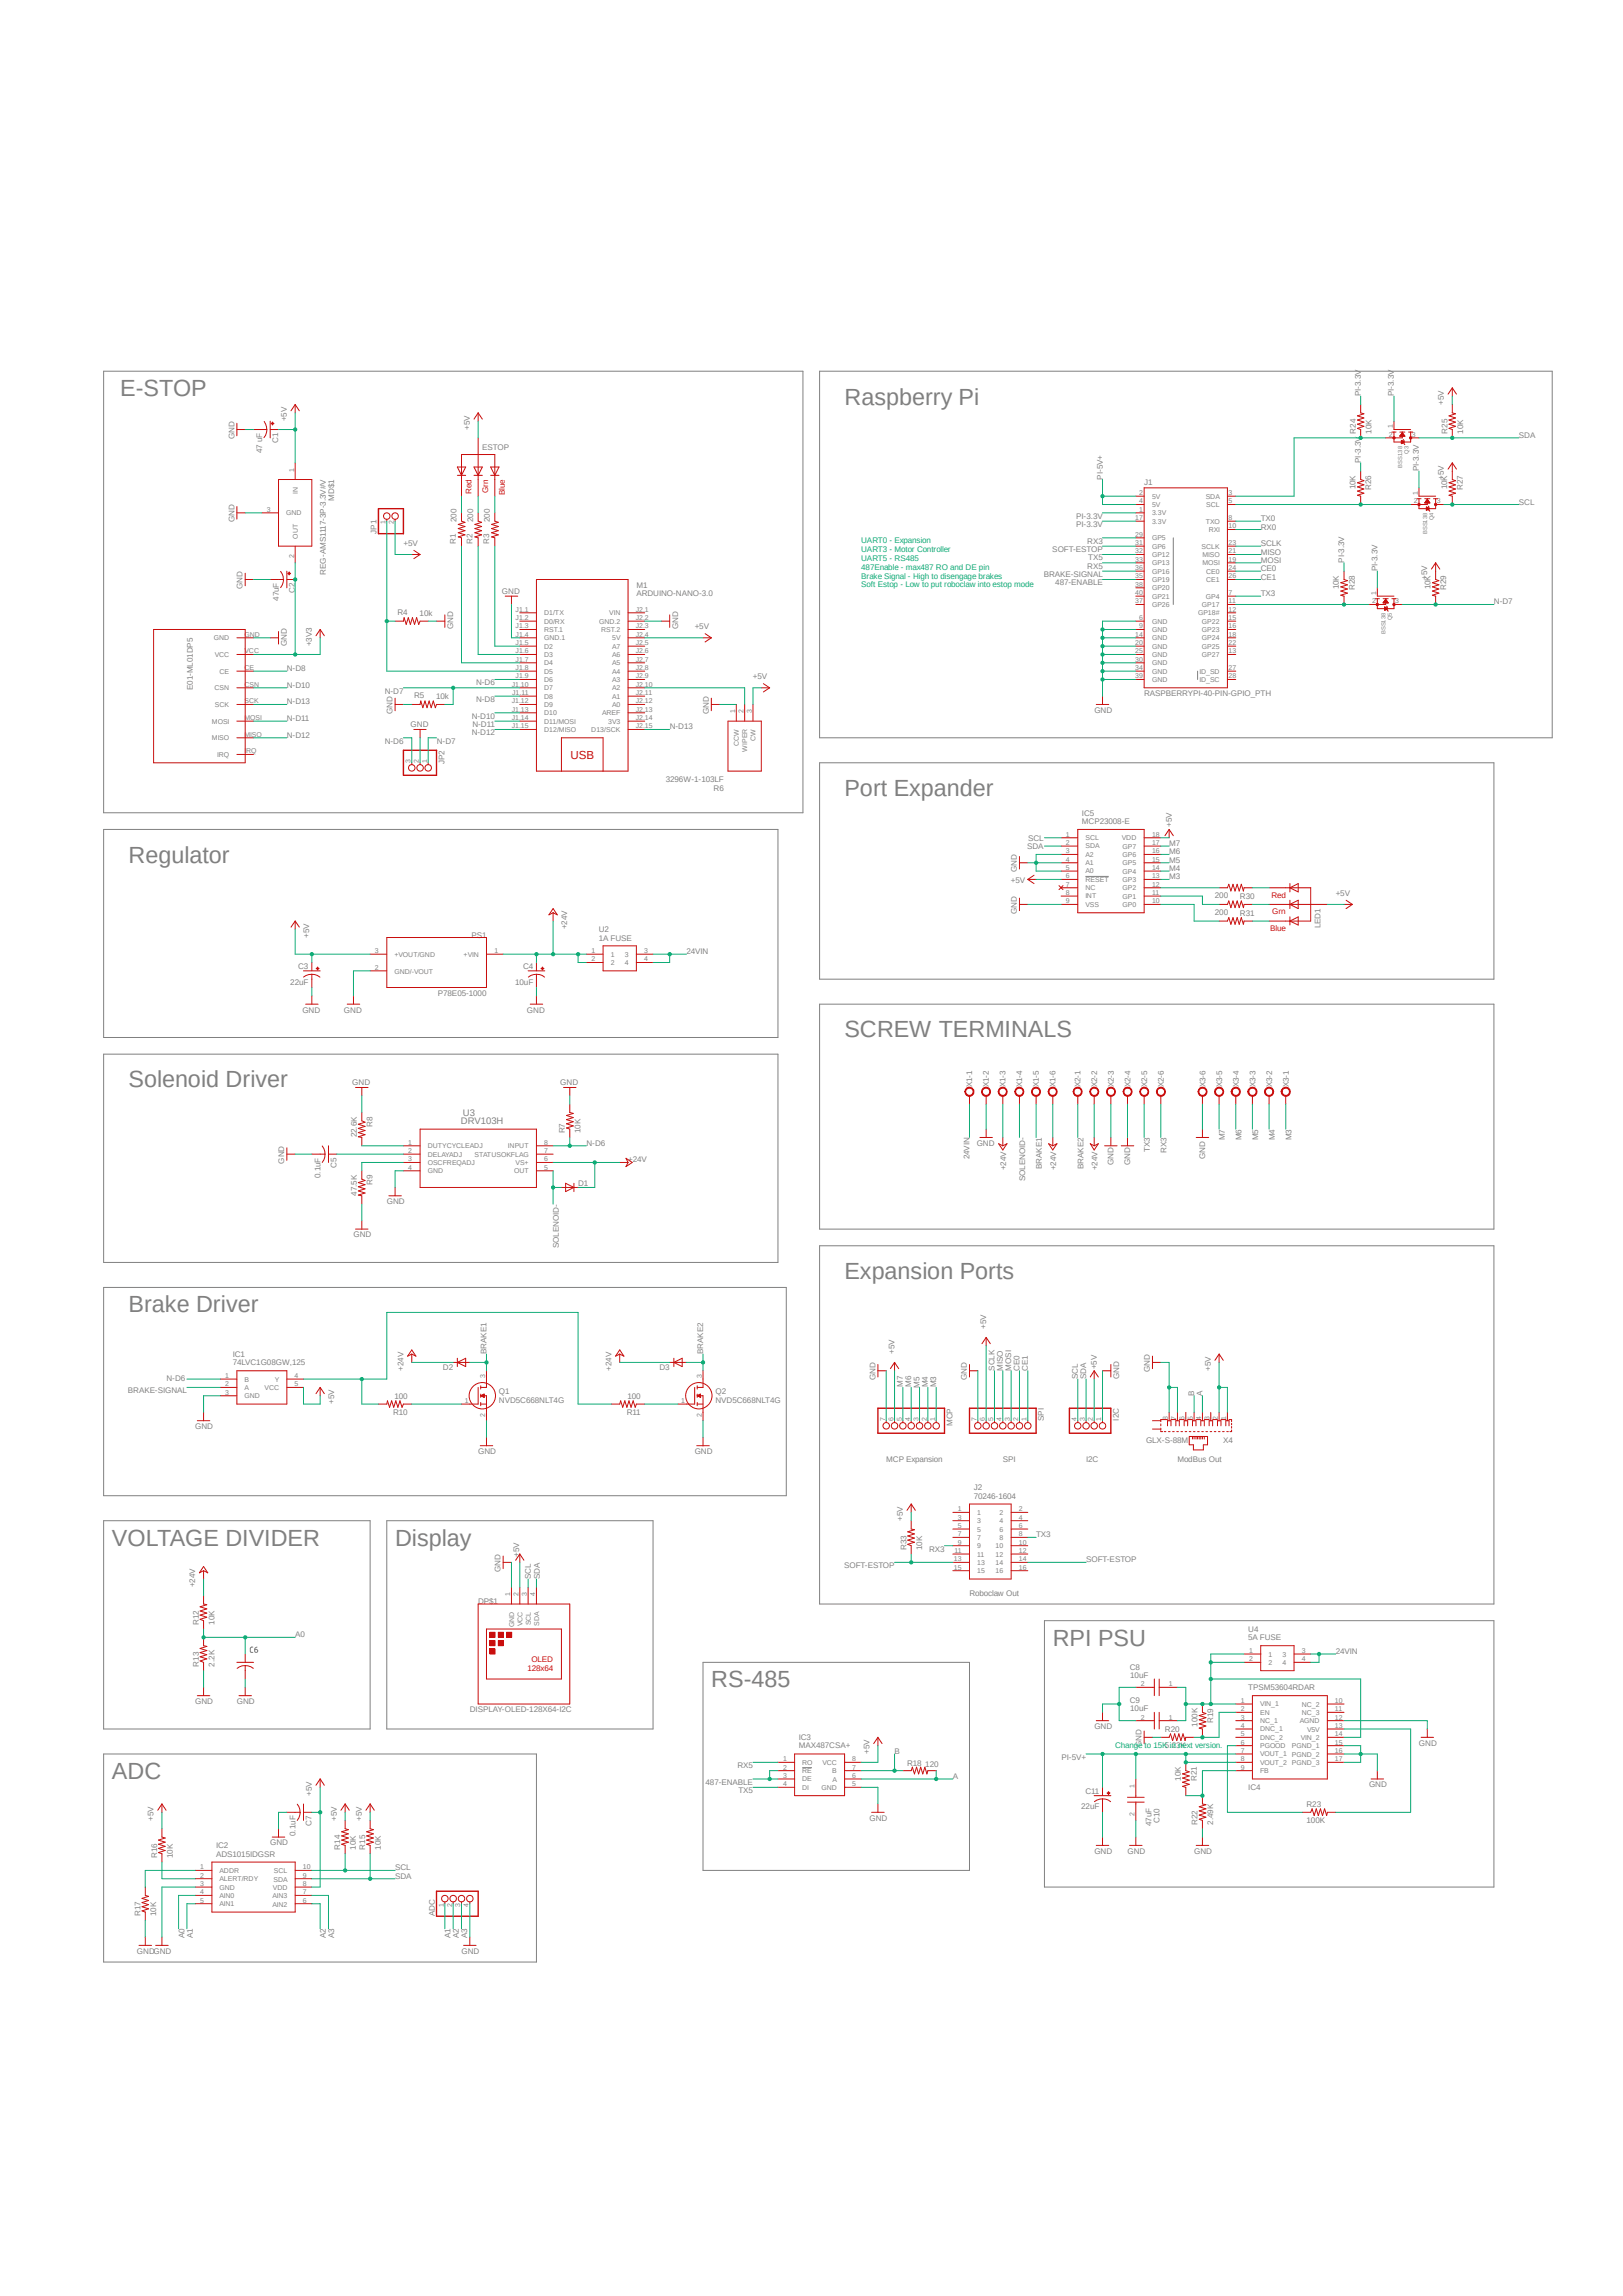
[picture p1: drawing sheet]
<svg xmlns="http://www.w3.org/2000/svg" width="297mm" height="420mm" viewBox="0 0 297 420" stroke-linecap="round" stroke-linejoin="round" font-family="sans-serif">
<defs><g id="words">
<g font-size="4.3" fill="#808080">
<text x="22" y="72.5">E-STOP</text>
<text x="154.6" y="74">Raspberry Pi</text>
<text x="154.6" y="145.6">Port Expander</text>
<text x="23.5" y="157.8">Regulator</text>
<text x="154.6" y="189.8">SCREW TERMINALS</text>
<text x="23.5" y="198.9">Solenoid Driver</text>
<text x="154.6" y="234">Expansion Ports</text>
<text x="23.5" y="240.1">Brake Driver</text>
<text x="20.5" y="282.7">VOLTAGE DIVIDER</text>
<text x="72.3" y="282.7">Display</text>
<text x="192.7" y="301">RPI PSU</text>
<text x="130.2" y="308.6">RS-485</text>
<text x="20.5" y="325.4">ADC</text>
</g>
<text font-size="2.1" fill="#c90d0c" x="104.4" y="138.8">USB</text>
<g font-size="1.7" fill="#808080">
<text x="84.3" y="205.6">DRV103H</text>
<text x="84.7" y="204.1">U3</text>
</g>
<g font-size="1.5" fill="#808080">
<text x="52.5" y="77" transform="rotate(-90 52.5 77)">+5V</text>
<text x="249" y="72.5" transform="rotate(-90 249 72.5)">PI-3.3V</text>
<text x="255.1" y="72.5" transform="rotate(-90 255.1 72.5)">PI-3.3V</text>
<text x="264.2" y="74" transform="rotate(-90 264.2 74)">+5V</text>
<text x="42.9" y="80.3" transform="rotate(-90 42.9 80.3)">GND</text>
<text x="48" y="82.9" transform="rotate(-90 48 82.9)">47 uF</text>
<text x="50.9" y="81" transform="rotate(-90 50.9 81)">C1</text>
<text x="86" y="78.6" transform="rotate(-90 86 78.6)">+5V</text>
<text x="88.3" y="82.4">ESTOP</text>
<text x="248.1" y="79.3" transform="rotate(-90 248.1 79.3)">R24</text>
<text x="251" y="79.3" transform="rotate(-90 251 79.3)">10K</text>
<text x="264.9" y="79.3" transform="rotate(-90 264.9 79.3)">R25</text>
<text x="267.8" y="79.3" transform="rotate(-90 267.8 79.3)">10K</text>
<text x="278" y="80.1">SDA</text>
<text x="201.8" y="87.7" transform="rotate(-90 201.8 87.7)">PI-5V+</text>
<text x="209.4" y="88.8">J1</text>
<text x="248.1" y="89.5" transform="rotate(-90 248.1 89.5)">10K</text>
<text x="249" y="84.7" transform="rotate(-90 249 84.7)">PI-3.3V</text>
<text x="251" y="89.6" transform="rotate(-90 251 89.6)">R26</text>
<text x="259.7" y="86.2" transform="rotate(-90 259.7 86.2)">PI-3.3V</text>
<text x="264.2" y="87.7" transform="rotate(-90 264.2 87.7)">+5V</text>
<text x="264.8" y="89.5" transform="rotate(-90 264.8 89.5)">10K</text>
<text x="267.7" y="89.6" transform="rotate(-90 267.7 89.6)">R27</text>
<text x="42.9" y="95.5" transform="rotate(-90 42.9 95.5)">GND</text>
<text x="61.2" y="91.6" transform="rotate(-90 61.2 91.6)">MD$1</text>
<text x="83.6" y="95.5" transform="rotate(-90 83.6 95.5)">200</text>
<text x="86.6" y="95.5" transform="rotate(-90 86.6 95.5)">200</text>
<text x="89.7" y="95.5" transform="rotate(-90 89.7 95.5)">200</text>
<text x="196.9" y="94.9">PI-3.3V</text>
<text x="230.7" y="95.3">TX0</text>
<text x="278" y="92.3">SCL</text>
<text x="68.9" y="97.6" transform="rotate(-90 68.9 97.6)">JP1</text>
<text x="73.8" y="99.9">+5V</text>
<text x="83.4" y="99.5" transform="rotate(-90 83.4 99.5)">R1</text>
<text x="86.4" y="99.5" transform="rotate(-90 86.4 99.5)">R2</text>
<text x="89.5" y="99.5" transform="rotate(-90 89.5 99.5)">R3</text>
<text x="192.6" y="101">SOFT-ESTOP</text>
<text x="196.9" y="96.4">PI-3.3V</text>
<text x="199" y="99.4">RX3</text>
<text x="230.7" y="101.4">MISO</text>
<text x="230.7" y="99.9">SCLK</text>
<text x="230.7" y="96.9">RX0</text>
<text x="44.4" y="107.7" transform="rotate(-90 44.4 107.7)">GND</text>
<text x="59.6" y="105.1" transform="rotate(-90 59.6 105.1)">REG-AMS1117-3P-3.3V#V</text>
<text x="116.5" y="107.5">M1</text>
<text x="191" y="105.5">BRAKE-SIGNAL</text>
<text x="193.1" y="107.1">487-ENABLE</text>
<text x="199" y="104">RX5</text>
<text x="199.1" y="102.5">TX5</text>
<text x="230.7" y="104.5">CE0</text>
<text x="230.7" y="103">MOSI</text>
<text x="230.7" y="106">CE1</text>
<text x="245" y="107.8" transform="rotate(-90 245 107.8)">10K</text>
<text x="246" y="103" transform="rotate(-90 246 103)">PI-3.3V</text>
<text x="247.9" y="107.9" transform="rotate(-90 247.9 107.9)">R28</text>
<text x="252.1" y="104.5" transform="rotate(-90 252.1 104.5)">PI-3.3V</text>
<text x="261.2" y="106" transform="rotate(-90 261.2 106)">+5V</text>
<text x="261.8" y="107.8" transform="rotate(-90 261.8 107.8)">10K</text>
<text x="264.7" y="107.9" transform="rotate(-90 264.7 107.9)">R29</text>
<text x="51" y="109.9" transform="rotate(-90 51 109.9)">47uF</text>
<text x="53.9" y="108.5" transform="rotate(-90 53.9 108.5)">C2</text>
<text x="72.7" y="112.5">R4</text>
<text x="76.8" y="112.7">10k</text>
<text x="91.9" y="108.6">GND</text>
<text x="116.5" y="109.1">ARDUINO-NANO-3.0</text>
<text x="230.7" y="109.1">TX3</text>
<text x="273.4" y="110.6">N-D7</text>
<text x="52.5" y="118.2" transform="rotate(-90 52.5 118.2)">GND</text>
<text x="57.1" y="118.2" transform="rotate(-90 57.1 118.2)">+3V3</text>
<text x="82.9" y="115.1" transform="rotate(-90 82.9 115.1)">GND</text>
<text x="124.1" y="115.1" transform="rotate(-90 124.1 115.1)">GND</text>
<text x="127.1" y="115.1">+5V</text>
<text x="52.5" y="122.8">N-D8</text>
<text x="52.5" y="125.8">N-D10</text>
<text x="87.1" y="125.4">N-D6</text>
<text x="137.8" y="124.3">+5V</text>
<text x="35.3" y="126.2" transform="rotate(-90 35.3 126.2)">E01-ML01DP5</text>
<text x="52.5" y="128.9">N-D13</text>
<text x="52.5" y="131.9">N-D11</text>
<text x="70.4" y="126.9">N-D7</text>
<text x="71.8" y="130.6" transform="rotate(-90 71.8 130.6)">GND</text>
<text x="75.8" y="127.8">R5</text>
<text x="79.8" y="127.9">10k</text>
<text x="86.3" y="131.4">N-D10</text>
<text x="87.1" y="128.4">N-D8</text>
<text x="129.7" y="130.6" transform="rotate(-90 129.7 130.6)">GND</text>
<text x="200.3" y="130.4">GND</text>
<text x="209.4" y="127.3">RASPBERRYPI-40-PIN-GPIO_PTH</text>
<text x="52.5" y="135">N-D12</text>
<text x="70.4" y="136">N-D6</text>
<text x="75.1" y="133">GND</text>
<text x="79.9" y="136">N-D7</text>
<text x="86.3" y="134.5">N-D12</text>
<text x="86.4" y="133">N-D11</text>
<text x="122.6" y="133.4">N-D13</text>
<text x="81.4" y="139.8" transform="rotate(-90 81.4 139.8)">JP2</text>
<text x="121.8" y="143.1">3296W-1-103LF</text>
<text x="130.6" y="144.7">R6</text>
<text x="198" y="149.2">IC5</text>
<text x="188" y="155.4">SDA</text>
<text x="188.1" y="153.8">SCL</text>
<text x="198" y="150.7">MCP23008-E</text>
<text x="214" y="154.8">M7</text>
<text x="214.4" y="151.3" transform="rotate(-90 214.4 151.3)">+5V</text>
<text x="185" y="161.5">+5V</text>
<text x="186.1" y="159.6" transform="rotate(-90 186.1 159.6)">GND</text>
<text x="214" y="156.3">M6</text>
<text x="214" y="157.8">M5</text>
<text x="214" y="159.3">M4</text>
<text x="214" y="160.9">M3</text>
<text x="186.1" y="167.2" transform="rotate(-90 186.1 167.2)">GND</text>
<text x="222.3" y="164.3">200</text>
<text x="222.3" y="167.4">200</text>
<text x="226.9" y="164.5">R30</text>
<text x="226.9" y="167.6">R31</text>
<text x="244.4" y="163.9">+5V</text>
<text x="56.6" y="171.5" transform="rotate(-90 56.6 171.5)">+5V</text>
<text x="86.3" y="171.5">PS1</text>
<text x="103.8" y="170" transform="rotate(-90 103.8 170)">+24V</text>
<text x="109.6" y="172">1A FUSE</text>
<text x="109.6" y="170.5">U2</text>
<text x="241.7" y="169.8" transform="rotate(-90 241.7 169.8)">LED1</text>
<text x="54.6" y="177.2">C3</text>
<text x="95.7" y="177.2">C4</text>
<text x="125.6" y="174.5">24VIN</text>
<text x="53.1" y="180.1">22uF</text>
<text x="55.3" y="185.2">GND</text>
<text x="63" y="185.2">GND</text>
<text x="80.1" y="182.2">P78E05-1000</text>
<text x="94.3" y="180.1">10uF</text>
<text x="96.4" y="185.2">GND</text>
<text x="64.5" y="198.5">GND</text>
<text x="102.5" y="198.5">GND</text>
<text x="177.9" y="198.9" transform="rotate(-90 177.9 198.9)">X1-1</text>
<text x="181" y="198.9" transform="rotate(-90 181 198.9)">X1-2</text>
<text x="184" y="198.9" transform="rotate(-90 184 198.9)">X1-3</text>
<text x="187.1" y="198.9" transform="rotate(-90 187.1 198.9)">X1-4</text>
<text x="190.1" y="198.9" transform="rotate(-90 190.1 198.9)">X1-5</text>
<text x="193.2" y="198.9" transform="rotate(-90 193.2 198.9)">X1-6</text>
<text x="197.7" y="198.9" transform="rotate(-90 197.7 198.9)">X2-1</text>
<text x="200.8" y="198.9" transform="rotate(-90 200.8 198.9)">X2-2</text>
<text x="203.8" y="198.9" transform="rotate(-90 203.8 198.9)">X2-3</text>
<text x="206.9" y="198.9" transform="rotate(-90 206.9 198.9)">X2-4</text>
<text x="209.9" y="198.9" transform="rotate(-90 209.9 198.9)">X2-5</text>
<text x="213" y="198.9" transform="rotate(-90 213 198.9)">X2-6</text>
<text x="220.6" y="198.9" transform="rotate(-90 220.6 198.9)">X3-6</text>
<text x="223.6" y="198.9" transform="rotate(-90 223.6 198.9)">X3-5</text>
<text x="226.7" y="198.9" transform="rotate(-90 226.7 198.9)">X3-4</text>
<text x="229.7" y="198.9" transform="rotate(-90 229.7 198.9)">X3-3</text>
<text x="232.8" y="198.9" transform="rotate(-90 232.8 198.9)">X3-2</text>
<text x="235.8" y="198.9" transform="rotate(-90 235.8 198.9)">X3-1</text>
<text x="65.3" y="208.1" transform="rotate(-90 65.3 208.1)">22.6K</text>
<text x="68.2" y="206.1" transform="rotate(-90 68.2 206.1)">R8</text>
<text x="103.4" y="207.3" transform="rotate(-90 103.4 207.3)">R7</text>
<text x="106.3" y="207.3" transform="rotate(-90 106.3 207.3)">10K</text>
<text x="107.3" y="209.6">N-D6</text>
<text x="178.7" y="209.6">GND</text>
<text x="224.2" y="208.6" transform="rotate(-90 224.2 208.6)">M7</text>
<text x="227.2" y="208.6" transform="rotate(-90 227.2 208.6)">M6</text>
<text x="230.3" y="208.6" transform="rotate(-90 230.3 208.6)">M5</text>
<text x="233.3" y="208.6" transform="rotate(-90 233.3 208.6)">M4</text>
<text x="236.3" y="208.6" transform="rotate(-90 236.3 208.6)">M3</text>
<text x="52" y="212.9" transform="rotate(-90 52 212.9)">GND</text>
<text x="58.6" y="215.5" transform="rotate(-90 58.6 215.5)">0.1uF</text>
<text x="61.6" y="213.6" transform="rotate(-90 61.6 213.6)">C5</text>
<text x="114.9" y="212.6">+24V</text>
<text x="177.4" y="212.1" transform="rotate(-90 177.4 212.1)">24VIN</text>
<text x="184.1" y="214.1" transform="rotate(-90 184.1 214.1)">+24V</text>
<text x="190.7" y="213.8" transform="rotate(-90 190.7 213.8)">BRAKE1</text>
<text x="193.3" y="214.1" transform="rotate(-90 193.3 214.1)">+24V</text>
<text x="198.3" y="213.8" transform="rotate(-90 198.3 213.8)">BRAKE2</text>
<text x="200.9" y="214.1" transform="rotate(-90 200.9 214.1)">+24V</text>
<text x="203.8" y="213.1" transform="rotate(-90 203.8 213.1)">GND</text>
<text x="206.8" y="213.1" transform="rotate(-90 206.8 213.1)">GND</text>
<text x="210.4" y="210.7" transform="rotate(-90 210.4 210.7)">TX3</text>
<text x="213.5" y="210.9" transform="rotate(-90 213.5 210.9)">RX3</text>
<text x="220.5" y="212" transform="rotate(-90 220.5 212)">GND</text>
<text x="65.3" y="218.7" transform="rotate(-90 65.3 218.7)">47.5K</text>
<text x="68.2" y="216.8" transform="rotate(-90 68.2 216.8)">R9</text>
<text x="70.8" y="220.3">GND</text>
<text x="105.8" y="216.9">D1</text>
<text x="187.6" y="216.1" transform="rotate(-90 187.6 216.1)">SOLENOID-</text>
<text x="64.7" y="226.4">GND</text>
<text x="102.3" y="228.3" transform="rotate(-90 102.3 228.3)">SOLENOID-</text>
<text x="180.5" y="243.1" transform="rotate(-90 180.5 243.1)">+5V</text>
<text x="42.6" y="249.7">74LVC1G08GW,125</text>
<text x="42.6" y="248.2">IC1</text>
<text x="73.8" y="250.7" transform="rotate(-90 73.8 250.7)">+24V</text>
<text x="81.1" y="250.6">D2</text>
<text x="89" y="247.7" transform="rotate(-90 89 247.7)">BRAKE1</text>
<text x="111.9" y="250.7" transform="rotate(-90 111.9 250.7)">+24V</text>
<text x="120.7" y="250.6">D3</text>
<text x="128.7" y="247.7" transform="rotate(-90 128.7 247.7)">BRAKE2</text>
<text x="163.7" y="247.7" transform="rotate(-90 163.7 247.7)">+5V</text>
<text x="182" y="250.7" transform="rotate(-90 182 250.7)">SCLK</text>
<text x="183.5" y="250.7" transform="rotate(-90 183.5 250.7)">MISO</text>
<text x="185" y="250.7" transform="rotate(-90 185 250.7)">MOSI</text>
<text x="186.6" y="250.7" transform="rotate(-90 186.6 250.7)">CE0</text>
<text x="188.1" y="250.7" transform="rotate(-90 188.1 250.7)">CE1</text>
<text x="200.7" y="250.4" transform="rotate(-90 200.7 250.4)">+5V</text>
<text x="210.4" y="251" transform="rotate(-90 210.4 251)">GND</text>
<text x="221.6" y="250.7" transform="rotate(-90 221.6 250.7)">+5V</text>
<text x="23.4" y="254.8">BRAKE-SIGNAL</text>
<text x="30.5" y="252.6">N-D6</text>
<text x="61.2" y="256.8" transform="rotate(-90 61.2 256.8)">+5V</text>
<text x="72.2" y="255.9">100</text>
<text x="91.3" y="256.6">NVD5C668NLT4G</text>
<text x="91.3" y="255.1">Q1</text>
<text x="114.8" y="255.9">100</text>
<text x="130.9" y="256.6">NVD5C668NLT4G</text>
<text x="130.9" y="255.1">Q2</text>
<text x="160.2" y="252.5" transform="rotate(-90 160.2 252.5)">GND</text>
<text x="165.2" y="253.7" transform="rotate(-90 165.2 253.7)">M7</text>
<text x="166.8" y="253.7" transform="rotate(-90 166.8 253.7)">M6</text>
<text x="168.3" y="253.8" transform="rotate(-90 168.3 253.8)">M5</text>
<text x="169.8" y="253.8" transform="rotate(-90 169.8 253.8)">M4</text>
<text x="171.3" y="253.8" transform="rotate(-90 171.3 253.8)">M3</text>
<text x="177" y="252.5" transform="rotate(-90 177 252.5)">GND</text>
<text x="197.2" y="252.3" transform="rotate(-90 197.2 252.3)">SCL</text>
<text x="198.8" y="252.3" transform="rotate(-90 198.8 252.3)">SDA</text>
<text x="204.8" y="252.3" transform="rotate(-90 204.8 252.3)">GND</text>
<text x="218.5" y="255.3" transform="rotate(-90 218.5 255.3)">B</text>
<text x="220.1" y="255.3" transform="rotate(-90 220.1 255.3)">A</text>
<text x="35.7" y="261.4">GND</text>
<text x="71.9" y="258.8">R10</text>
<text x="114.7" y="258.8">R11</text>
<text x="174.3" y="260.9" transform="rotate(-90 174.3 260.9)">MCP</text>
<text x="191.1" y="259.9" transform="rotate(-90 191.1 259.9)">SPI</text>
<text x="204.8" y="259.8" transform="rotate(-90 204.8 259.8)">I2C</text>
<text x="209.7" y="263.9">GLX-S-88M</text>
<text x="223.9" y="263.9">X4</text>
<text x="87.5" y="266">GND</text>
<text x="127.1" y="266">GND</text>
<text x="162.2" y="267.5">MCP Expansion</text>
<text x="183.5" y="267.5">SPI</text>
<text x="198.8" y="267.5">I2C</text>
<text x="215.5" y="267.5">ModBus Out</text>
<text x="178.2" y="274.1">70246-1604</text>
<text x="178.2" y="272.6">J2</text>
<text x="165.2" y="278.2" transform="rotate(-90 165.2 278.2)">+5V</text>
<text x="189.6" y="281.2">TX3</text>
<text x="91.6" y="287.5" transform="rotate(-90 91.6 287.5)">GND</text>
<text x="95" y="284.7" transform="rotate(-90 95 284.7)">+5V</text>
<text x="154.5" y="286.9">SOFT-ESTOP</text>
<text x="165.9" y="283.5" transform="rotate(-90 165.9 283.5)">R33</text>
<text x="168.7" y="283.5" transform="rotate(-90 168.7 283.5)">10K</text>
<text x="170" y="283.8">RX3</text>
<text x="198.8" y="285.8">SOFT-ESTOP</text>
<text x="35.7" y="290.4" transform="rotate(-90 35.7 290.4)">+24V</text>
<text x="87.5" y="293.4">DP$1</text>
<text x="97.1" y="288.8" transform="rotate(-90 97.1 288.8)">SCL</text>
<text x="98.8" y="288.8" transform="rotate(-90 98.8 288.8)">SDA</text>
<text x="177.4" y="291.9">Roboclaw Out</text>
<text x="36.4" y="297.2" transform="rotate(-90 36.4 297.2)">R12</text>
<text x="39.2" y="297.2" transform="rotate(-90 39.2 297.2)">10K</text>
<text x="54" y="299.5">A0</text>
<text x="228.4" y="298.5">U4</text>
<text x="36.4" y="304.8" transform="rotate(-90 36.4 304.8)">R13</text>
<text x="39.2" y="304.8" transform="rotate(-90 39.2 304.8)">2.2K</text>
<text x="206.8" y="305.4">C8</text>
<text x="228.4" y="300">5A FUSE</text>
<text x="244.4" y="302.6">24VIN</text>
<text x="35.7" y="311.7">GND</text>
<text x="43.3" y="311.7">GND</text>
<text x="206.8" y="311.5">C9</text>
<text x="206.8" y="306.9">10uF</text>
<text x="228.4" y="309.2">TPSM53604RDAR</text>
<text x="86" y="313.2">DISPLAY-OLED-128X64-I2C</text>
<text x="200.3" y="316.3">GND</text>
<text x="206.8" y="313">10uF</text>
<text x="213.2" y="316.9">R20</text>
<text x="219.2" y="315.9" transform="rotate(-90 219.2 315.9)">100K</text>
<text x="222" y="315.1" transform="rotate(-90 222 315.1)">R19</text>
<text x="135" y="323.4">RX5</text>
<text x="146.2" y="319.8">MAX487CSA+</text>
<text x="146.2" y="318.3">IC3</text>
<text x="159.1" y="320.8" transform="rotate(-90 159.1 320.8)">+5V</text>
<text x="163.7" y="320.8">B</text>
<text x="166" y="323">R18</text>
<text x="169.3" y="323.1">120</text>
<text x="194.3" y="321.9">PI-5V+</text>
<text x="208.9" y="319.5" transform="rotate(-90 208.9 319.5)">GND</text>
<text x="213.2" y="319.7">5.23K</text>
<text x="259.7" y="319.3">GND</text>
<text x="57.1" y="328.5" transform="rotate(-90 57.1 328.5)">+5V</text>
<text x="129.1" y="326.5">487-ENABLE</text>
<text x="135.1" y="328">TX5</text>
<text x="174.4" y="325.4">A</text>
<text x="198.6" y="328.1">C11</text>
<text x="216.1" y="325.7" transform="rotate(-90 216.1 325.7)">10K</text>
<text x="219" y="325.8" transform="rotate(-90 219 325.8)">R21</text>
<text x="228.4" y="327.5">IC4</text>
<text x="250.5" y="326.9">GND</text>
<text x="28.1" y="333" transform="rotate(-90 28.1 333)">+5V</text>
<text x="54.1" y="335.8" transform="rotate(-90 54.1 335.8)">0.1uF</text>
<text x="57" y="334" transform="rotate(-90 57 334)">C7</text>
<text x="61.6" y="333" transform="rotate(-90 61.6 333)">+5V</text>
<text x="66.2" y="333" transform="rotate(-90 66.2 333)">+5V</text>
<text x="159.1" y="333">GND</text>
<text x="197.9" y="331">22uF</text>
<text x="210.7" y="334.1" transform="rotate(-90 210.7 334.1)">47uF</text>
<text x="212.2" y="333.4" transform="rotate(-90 212.2 333.4)">C10</text>
<text x="219.2" y="333.8" transform="rotate(-90 219.2 333.8)">R22</text>
<text x="222" y="333.8" transform="rotate(-90 222 333.8)">2.49K</text>
<text x="239.1" y="333.5">100K</text>
<text x="239.1" y="330.6">R23</text>
<text x="28.7" y="339.9" transform="rotate(-90 28.7 339.9)">R16</text>
<text x="31.6" y="339.9" transform="rotate(-90 31.6 339.9)">10K</text>
<text x="39.5" y="339.6">ADS1015IDGSR</text>
<text x="39.5" y="338.1">IC2</text>
<text x="49.4" y="337.6">GND</text>
<text x="62.2" y="338.3" transform="rotate(-90 62.2 338.3)">R14</text>
<text x="65.1" y="338.3" transform="rotate(-90 65.1 338.3)">10K</text>
<text x="66.8" y="338.3" transform="rotate(-90 66.8 338.3)">R15</text>
<text x="69.7" y="338.3" transform="rotate(-90 69.7 338.3)">10K</text>
<text x="200.3" y="339.1">GND</text>
<text x="206.3" y="339.1">GND</text>
<text x="218.5" y="339.1">GND</text>
<text x="72.3" y="342.1">SCL</text>
<text x="72.3" y="343.7">SDA</text>
<text x="25.7" y="350.5" transform="rotate(-90 25.7 350.5)">R17</text>
<text x="28.6" y="350.5" transform="rotate(-90 28.6 350.5)">10K</text>
<text x="79.5" y="350.5" transform="rotate(-90 79.5 350.5)">ADC</text>
<text x="25.1" y="357.4">GNDGND</text>
<text x="33.7" y="354.6" transform="rotate(-90 33.7 354.6)">A0</text>
<text x="35.3" y="354.6" transform="rotate(-90 35.3 354.6)">A1</text>
<text x="59.6" y="354.6" transform="rotate(-90 59.6 354.6)">A2</text>
<text x="61.2" y="354.6" transform="rotate(-90 61.2 354.6)">A3</text>
<text x="82.5" y="354.6" transform="rotate(-90 82.5 354.6)">A1</text>
<text x="84" y="354.6" transform="rotate(-90 84 354.6)">A2</text>
<text x="84.5" y="357.4">GND</text>
<text x="85.5" y="354.6" transform="rotate(-90 85.5 354.6)">A3</text>
</g>
<g font-size="1.5" fill="#c90d0c">
<text x="86.3" y="90.3" transform="rotate(-90 86.3 90.3)">Red</text>
<text x="89.3" y="90.2" transform="rotate(-90 89.3 90.2)">Grn</text>
<text x="92.4" y="90.6" transform="rotate(-90 92.4 90.6)">Blue</text>
<text x="232.7" y="164.2">Red</text>
<text x="232.8" y="167.3">Grn</text>
<text x="232.5" y="170.3">Blue</text>
<text x="96.5" y="305.6">128x64</text>
<text x="97.2" y="304.1">OLED</text>
</g>
<g font-size="1.5" fill="#0dab76">
<text x="157.6" y="99.4">UART0 - Expansion</text>
<text x="157.6" y="101">UART3 - Motor Controller</text>
<text x="157.6" y="102.6">UART5 - RS485</text>
<text x="157.6" y="104.2">487Enable - max487 RO and DE pin</text>
<text x="157.6" y="105.8">Brake Signal - High to disengage brakes</text>
<text x="157.6" y="107.4">Soft Estop - Low to put roboclaw into estop mode</text>
<text x="204" y="319.7">Change to 15K in next version.</text>
</g>
<g font-size="1.3" fill="#808080">
<text x="254.2" y="79.9">2</text>
<text x="254.9" y="78.4" transform="rotate(-90 254.9 78.4)">1</text>
<text x="258.4" y="79.9">3</text>
<text x="53.8" y="86.3" transform="rotate(-90 53.8 86.3)">1</text>
<text x="48.9" y="93.6">3</text>
<text x="52.4" y="94.3">GND</text>
<text x="54.5" y="90.3" transform="rotate(-90 54.5 90.3)">IN</text>
<text x="70.6" y="95.9" transform="rotate(-90 70.6 95.9)">1</text>
<text x="72.1" y="95.9" transform="rotate(-90 72.1 95.9)">2</text>
<text x="207.7" y="95.1">17</text>
<text x="208.4" y="93.6">1</text>
<text x="208.4" y="92.1">4</text>
<text x="208.4" y="90.6">2</text>
<text x="210.8" y="94.3">3.3V</text>
<text x="210.8" y="95.8">3.3V</text>
<text x="210.8" y="92.8">5V</text>
<text x="210.8" y="91.2">5V</text>
<text x="220.6" y="91.2">SDA</text>
<text x="220.6" y="95.8">TXO</text>
<text x="220.7" y="92.8">SCL</text>
<text x="224.8" y="90.6">3</text>
<text x="224.8" y="92.1">5</text>
<text x="224.8" y="95.1">8</text>
<text x="258.7" y="92.1">2</text>
<text x="259.5" y="90.5" transform="rotate(-90 259.5 90.5)">1</text>
<text x="262.9" y="92.1">3</text>
<text x="54.5" y="98.5" transform="rotate(-90 54.5 98.5)">OUT</text>
<text x="207.7" y="98.2">29</text>
<text x="207.7" y="99.7">31</text>
<text x="207.7" y="101.2">32</text>
<text x="210.8" y="98.8">GP5</text>
<text x="210.8" y="100.4">GP6</text>
<text x="210.8" y="101.9">GP12</text>
<text x="219.9" y="100.4">SCLK</text>
<text x="220" y="101.9">MISO</text>
<text x="221.2" y="97.3">RXI</text>
<text x="224.8" y="101.2">21</text>
<text x="224.8" y="99.7">23</text>
<text x="224.8" y="96.6">10</text>
<text x="53.8" y="102" transform="rotate(-90 53.8 102)">2</text>
<text x="207.7" y="102.7">33</text>
<text x="207.7" y="105.8">35</text>
<text x="207.7" y="104.3">36</text>
<text x="207.7" y="107.3">38</text>
<text x="210.8" y="103.4">GP13</text>
<text x="210.8" y="106.5">GP19</text>
<text x="210.8" y="104.9">GP16</text>
<text x="210.8" y="108">GP20</text>
<text x="220" y="103.4">MOSI</text>
<text x="220.7" y="106.5">CE1</text>
<text x="220.7" y="104.9">CE0</text>
<text x="224.8" y="102.7">19</text>
<text x="224.8" y="105.8">26</text>
<text x="224.8" y="104.3">24</text>
<text x="94.4" y="111.9">J1.1</text>
<text x="94.4" y="113.4">J1.2</text>
<text x="99.6" y="112.6">D1/TX</text>
<text x="111.5" y="112.6">VIN</text>
<text x="116.3" y="111.9">J2.1</text>
<text x="116.3" y="113.4">J2.2</text>
<text x="207.7" y="110.4">37</text>
<text x="207.7" y="108.8">40</text>
<text x="208.4" y="113.4">6</text>
<text x="210.8" y="111">GP26</text>
<text x="210.8" y="109.5">GP21</text>
<text x="219.2" y="112.6">GP18#</text>
<text x="220" y="111">GP17</text>
<text x="220.7" y="109.5">GP4</text>
<text x="224.8" y="108.8">7</text>
<text x="224.8" y="110.4">11</text>
<text x="224.8" y="113.4">15</text>
<text x="224.8" y="111.9">12</text>
<text x="251.1" y="110.4">2</text>
<text x="251.8" y="108.8" transform="rotate(-90 251.8 108.8)">1</text>
<text x="255.3" y="110.4">3</text>
<text x="39.1" y="117.1">GND</text>
<text x="44.7" y="116.5">GND</text>
<text x="44.7" y="119.5">VCC</text>
<text x="94.4" y="114.9">J1.3</text>
<text x="94.4" y="116.5">J1.4</text>
<text x="94.4" y="118">J1.5</text>
<text x="94.4" y="119.5">J1.6</text>
<text x="99.6" y="114.1">D0/RX</text>
<text x="99.6" y="115.6">RST.1</text>
<text x="99.6" y="117.1">GND.1</text>
<text x="99.6" y="118.7">D2</text>
<text x="109.6" y="114.1">GND.2</text>
<text x="110" y="115.6">RST.2</text>
<text x="112" y="117.1">5V</text>
<text x="112" y="118.7">A7</text>
<text x="116.3" y="114.9">J2.3</text>
<text x="116.3" y="116.5">J2.4</text>
<text x="116.3" y="118">J2.5</text>
<text x="116.3" y="119.5">J2.6</text>
<text x="207.7" y="119.5">25</text>
<text x="207.7" y="118">20</text>
<text x="207.7" y="116.5">14</text>
<text x="208.4" y="114.9">9</text>
<text x="210.8" y="115.6">GND</text>
<text x="210.8" y="118.7">GND</text>
<text x="210.8" y="117.1">GND</text>
<text x="210.8" y="114.1">GND</text>
<text x="220" y="114.1">GP22</text>
<text x="220" y="118.7">GP25</text>
<text x="220" y="117.1">GP24</text>
<text x="220" y="115.6">GP23</text>
<text x="224.8" y="119.5">13</text>
<text x="224.8" y="118">22</text>
<text x="224.8" y="116.5">18</text>
<text x="224.8" y="114.9">16</text>
<text x="39.3" y="120.2">VCC</text>
<text x="40.2" y="123.2">CE</text>
<text x="44.7" y="122.6">CE</text>
<text x="44.7" y="125.6">CSN</text>
<text x="93.6" y="125.6">J1.10</text>
<text x="94.4" y="121">J1.7</text>
<text x="94.4" y="122.6">J1.8</text>
<text x="94.4" y="124.1">J1.9</text>
<text x="99.6" y="120.2">D3</text>
<text x="99.6" y="121.7">D4</text>
<text x="99.6" y="123.2">D5</text>
<text x="99.6" y="124.8">D6</text>
<text x="112" y="120.2">A6</text>
<text x="112" y="121.7">A5</text>
<text x="112" y="123.2">A4</text>
<text x="112" y="124.8">A3</text>
<text x="116.3" y="121">J2.7</text>
<text x="116.3" y="122.6">J2.8</text>
<text x="116.3" y="124.1">J2.9</text>
<text x="116.3" y="125.6">J2.10</text>
<text x="207.7" y="121">30</text>
<text x="207.7" y="122.6">34</text>
<text x="207.7" y="124.1">39</text>
<text x="210.8" y="120.2">GND</text>
<text x="210.8" y="121.7">GND</text>
<text x="210.8" y="123.2">GND</text>
<text x="210.8" y="124.8">GND</text>
<text x="219.5" y="123.2">ID_SD</text>
<text x="219.5" y="124.8">ID_SC</text>
<text x="220" y="120.2">GP27</text>
<text x="224.8" y="122.6">27</text>
<text x="224.8" y="124.1">28</text>
<text x="39.2" y="126.3">CSN</text>
<text x="39.3" y="129.3">SCK</text>
<text x="44.7" y="128.7">SCK</text>
<text x="44.7" y="131.7">MOSI</text>
<text x="93.6" y="128.7">J1.12</text>
<text x="93.6" y="130.2">J1.13</text>
<text x="93.6" y="131.7">J1.14</text>
<text x="93.7" y="127.1">J1.11</text>
<text x="99.6" y="126.3">D7</text>
<text x="99.6" y="127.8">D8</text>
<text x="99.6" y="129.3">D9</text>
<text x="99.6" y="130.9">D10</text>
<text x="110.2" y="130.9">AREF</text>
<text x="112" y="126.3">A2</text>
<text x="112" y="127.8">A1</text>
<text x="112" y="129.3">A0</text>
<text x="116.3" y="127.1">J2.11</text>
<text x="116.3" y="128.7">J2.12</text>
<text x="116.3" y="130.2">J2.13</text>
<text x="116.3" y="131.7">J2.14</text>
<text x="134.5" y="130.5" transform="rotate(-90 134.5 130.5)">1</text>
<text x="136.1" y="130.5" transform="rotate(-90 136.1 130.5)">2</text>
<text x="137.6" y="130.5" transform="rotate(-90 137.6 130.5)">3</text>
<text x="38.8" y="132.4">MOSI</text>
<text x="38.8" y="135.4">MISO</text>
<text x="44.7" y="134.7">MISO</text>
<text x="44.7" y="137.8">IRQ</text>
<text x="93.6" y="133.2">J1.15</text>
<text x="99.6" y="132.4">D11/MOSI</text>
<text x="99.6" y="133.9">D12/MISO</text>
<text x="108.2" y="133.9">D13/SCK</text>
<text x="111.3" y="132.4">3V3</text>
<text x="116.3" y="133.2">J2.15</text>
<text x="135.2" y="136.4" transform="rotate(-90 135.2 136.4)">CCW</text>
<text x="136.7" y="137.5" transform="rotate(-90 136.7 137.5)">WIPER</text>
<text x="138.3" y="135.5" transform="rotate(-90 138.3 135.5)">CW</text>
<text x="39.8" y="138.5">IRQ</text>
<text x="75.1" y="139.7" transform="rotate(-90 75.1 139.7)">3</text>
<text x="76.6" y="139.7" transform="rotate(-90 76.6 139.7)">2</text>
<text x="78.1" y="139.7" transform="rotate(-90 78.1 139.7)">1</text>
<text x="195.1" y="153">1</text>
<text x="195.1" y="154.6">2</text>
<text x="198.6" y="153.7">SCL</text>
<text x="198.6" y="155.2">SDA</text>
<text x="205.3" y="153.7">VDD</text>
<text x="205.4" y="155.2">GP7</text>
<text x="210.8" y="153">18</text>
<text x="210.8" y="154.6">17</text>
<text x="195.1" y="156.1">3</text>
<text x="195.1" y="157.6">4</text>
<text x="195.1" y="159.1">5</text>
<text x="195.1" y="160.7">6</text>
<text x="198.6" y="156.7">A2</text>
<text x="198.6" y="158.2">A1</text>
<text x="198.6" y="159.8">A0</text>
<text x="198.6" y="161.3">RESET</text>
<text x="205.4" y="156.8">GP6</text>
<text x="205.4" y="158.3">GP5</text>
<text x="205.4" y="159.8">GP4</text>
<text x="205.4" y="161.3">GP3</text>
<text x="210.8" y="156.1">16</text>
<text x="210.8" y="157.6">15</text>
<text x="210.8" y="159.1">14</text>
<text x="210.8" y="160.7">13</text>
<text x="195.1" y="162.2">7</text>
<text x="195.1" y="163.7">8</text>
<text x="195.1" y="165.2">9</text>
<text x="198.6" y="162.8">NC</text>
<text x="198.6" y="164.3">INT</text>
<text x="198.6" y="165.9">VSS</text>
<text x="205.4" y="162.9">GP2</text>
<text x="205.4" y="164.4">GP1</text>
<text x="205.4" y="165.9">GP0</text>
<text x="210.8" y="162.2">12</text>
<text x="210.8" y="163.7">11</text>
<text x="210.8" y="165.2">10</text>
<text x="68.6" y="174.3">3</text>
<text x="68.6" y="177.4">2</text>
<text x="72.2" y="175">+VOUT/GND</text>
<text x="72.2" y="178.1">GND/-VOUT</text>
<text x="84.8" y="175">+VIN</text>
<text x="90.5" y="174.3">1</text>
<text x="108.2" y="174.3">1</text>
<text x="108.2" y="175.9">2</text>
<text x="111.8" y="175">1</text>
<text x="111.8" y="176.5">2</text>
<text x="114.3" y="175">3</text>
<text x="114.3" y="176.6">4</text>
<text x="117.9" y="174.3">3</text>
<text x="117.9" y="175.9">4</text>
<text x="74.7" y="209.4">1</text>
<text x="99.6" y="209.4">8</text>
<text x="74.7" y="210.9">2</text>
<text x="74.7" y="212.4">3</text>
<text x="74.7" y="214">4</text>
<text x="78.3" y="210.1">DUTYCYCLEADJ</text>
<text x="78.3" y="211.6">DELAYADJ</text>
<text x="78.3" y="213.1">OSCFREQADJ</text>
<text x="78.3" y="214.6">GND</text>
<text x="86.8" y="211.6">STATUSOKFLAG</text>
<text x="93" y="210.1">INPUT</text>
<text x="94.1" y="214.6">OUT</text>
<text x="94.4" y="213.1">VS+</text>
<text x="99.6" y="214">5</text>
<text x="99.6" y="212.4">6</text>
<text x="99.6" y="210.9">7</text>
<text x="41.2" y="252.1">1</text>
<text x="41.2" y="253.6">2</text>
<text x="41.2" y="255.1">3</text>
<text x="44.7" y="252.7">B</text>
<text x="44.7" y="254.3">A</text>
<text x="44.7" y="255.8">GND</text>
<text x="48.4" y="254.3">VCC</text>
<text x="50.3" y="252.7">Y</text>
<text x="53.9" y="252.1">4</text>
<text x="53.9" y="253.6">5</text>
<text x="85" y="256.6">1</text>
<text x="88.8" y="252" transform="rotate(-90 88.8 252)">3</text>
<text x="124.7" y="256.6">1</text>
<text x="128.4" y="252" transform="rotate(-90 128.4 252)">3</text>
<text x="88.8" y="259.3" transform="rotate(-90 88.8 259.3)">2</text>
<text x="128.4" y="259.3" transform="rotate(-90 128.4 259.3)">2</text>
<text x="162" y="260" transform="rotate(-90 162 260)">7</text>
<text x="163.5" y="260" transform="rotate(-90 163.5 260)">6</text>
<text x="165" y="260" transform="rotate(-90 165 260)">5</text>
<text x="166.5" y="260" transform="rotate(-90 166.5 260)">4</text>
<text x="168.1" y="260" transform="rotate(-90 168.1 260)">3</text>
<text x="169.6" y="260" transform="rotate(-90 169.6 260)">2</text>
<text x="171.1" y="260" transform="rotate(-90 171.1 260)">1</text>
<text x="178.7" y="260" transform="rotate(-90 178.7 260)">7</text>
<text x="180.2" y="260" transform="rotate(-90 180.2 260)">6</text>
<text x="181.8" y="260" transform="rotate(-90 181.8 260)">5</text>
<text x="183.3" y="260" transform="rotate(-90 183.3 260)">4</text>
<text x="184.8" y="260" transform="rotate(-90 184.8 260)">3</text>
<text x="186.3" y="260" transform="rotate(-90 186.3 260)">2</text>
<text x="187.9" y="260" transform="rotate(-90 187.9 260)">1</text>
<text x="197" y="260" transform="rotate(-90 197 260)">4</text>
<text x="198.5" y="260" transform="rotate(-90 198.5 260)">3</text>
<text x="200" y="260" transform="rotate(-90 200 260)">2</text>
<text x="201.5" y="260" transform="rotate(-90 201.5 260)">1</text>
<text x="213.7" y="259.7" transform="rotate(-90 213.7 259.7)">8</text>
<text x="215.3" y="259.7" transform="rotate(-90 215.3 259.7)">7</text>
<text x="216.8" y="259.7" transform="rotate(-90 216.8 259.7)">6</text>
<text x="218.3" y="259.7" transform="rotate(-90 218.3 259.7)">5</text>
<text x="219.8" y="259.7" transform="rotate(-90 219.8 259.7)">4</text>
<text x="221.4" y="259.7" transform="rotate(-90 221.4 259.7)">3</text>
<text x="222.9" y="259.7" transform="rotate(-90 222.9 259.7)">2</text>
<text x="224.4" y="259.7" transform="rotate(-90 224.4 259.7)">1</text>
<text x="175.3" y="276.4">1</text>
<text x="175.3" y="278">3</text>
<text x="175.3" y="279.5">5</text>
<text x="175.3" y="281">7</text>
<text x="178.8" y="277.1">1</text>
<text x="178.8" y="278.6">3</text>
<text x="178.8" y="280.2">5</text>
<text x="178.8" y="281.7">7</text>
<text x="182.9" y="277.1">2</text>
<text x="182.9" y="278.6">4</text>
<text x="182.9" y="280.2">6</text>
<text x="182.9" y="281.7">8</text>
<text x="186.4" y="276.4">2</text>
<text x="186.4" y="278">4</text>
<text x="186.4" y="279.5">6</text>
<text x="186.4" y="281">8</text>
<text x="174.6" y="285.6">13</text>
<text x="174.6" y="287.1">15</text>
<text x="174.7" y="284.1">11</text>
<text x="175.3" y="282.5">9</text>
<text x="178.8" y="283.2">9</text>
<text x="178.8" y="284.7">11</text>
<text x="178.8" y="286.3">13</text>
<text x="178.8" y="287.8">15</text>
<text x="182.2" y="283.2">10</text>
<text x="182.2" y="284.7">12</text>
<text x="182.2" y="286.3">14</text>
<text x="182.2" y="287.8">16</text>
<text x="186.4" y="282.5">10</text>
<text x="186.4" y="284.1">12</text>
<text x="186.4" y="285.6">14</text>
<text x="186.4" y="287.1">16</text>
<text x="93.4" y="292" transform="rotate(-90 93.4 292)">1</text>
<text x="94.9" y="292" transform="rotate(-90 94.9 292)">2</text>
<text x="96.4" y="292" transform="rotate(-90 96.4 292)">3</text>
<text x="98" y="292" transform="rotate(-90 98 292)">4</text>
<text x="94.1" y="297.6" transform="rotate(-90 94.1 297.6)">GND</text>
<text x="95.6" y="297.5" transform="rotate(-90 95.6 297.5)">VCC</text>
<text x="97.2" y="297.3" transform="rotate(-90 97.2 297.3)">SCL</text>
<text x="98.7" y="297.4" transform="rotate(-90 98.7 297.4)">SDA</text>
<text x="228.6" y="302.3">1</text>
<text x="228.6" y="303.9">2</text>
<text x="232.1" y="303">1</text>
<text x="232.1" y="304.5">2</text>
<text x="234.7" y="303">3</text>
<text x="234.7" y="304.5">4</text>
<text x="238.2" y="302.3">3</text>
<text x="238.2" y="303.9">4</text>
<text x="208.8" y="308.4">2</text>
<text x="213.9" y="308.4">1</text>
<text x="227.1" y="311.5">1</text>
<text x="244.3" y="311.5">10</text>
<text x="208.8" y="314.5">2</text>
<text x="213.9" y="314.5">1</text>
<text x="227.1" y="313">2</text>
<text x="227.1" y="314.5">3</text>
<text x="227.1" y="316.1">4</text>
<text x="227.1" y="317.6">5</text>
<text x="230.6" y="312.1">VIN_1</text>
<text x="230.6" y="313.6">EN</text>
<text x="230.6" y="315.2">NC_1</text>
<text x="230.6" y="316.7">DNC_1</text>
<text x="237.9" y="315.2">AGND</text>
<text x="238.2" y="312.2">NC_2</text>
<text x="238.2" y="313.7">NC_3</text>
<text x="239.2" y="316.7">V5V</text>
<text x="244.3" y="313">11</text>
<text x="244.3" y="314.5">12</text>
<text x="244.3" y="316.1">13</text>
<text x="244.3" y="317.6">14</text>
<text x="143.3" y="322.2">1</text>
<text x="143.3" y="323.7">2</text>
<text x="146.8" y="322.8">RO</text>
<text x="150.5" y="322.8">VCC</text>
<text x="156" y="322.2">8</text>
<text x="156" y="323.7">7</text>
<text x="227.1" y="319.1">6</text>
<text x="227.1" y="320.6">7</text>
<text x="227.1" y="322.2">8</text>
<text x="227.1" y="323.7">9</text>
<text x="230.6" y="318.2">DNC_2</text>
<text x="230.6" y="319.7">PGOOD</text>
<text x="230.6" y="321.3">VOUT_1 PGND_2</text>
<text x="230.6" y="322.8">VOUT_2 PGND_3</text>
<text x="236.4" y="319.8">PGND_1</text>
<text x="238" y="318.3">VIN_2</text>
<text x="244.3" y="319.1">15</text>
<text x="244.3" y="320.6">16</text>
<text x="244.3" y="322.2">17</text>
<text x="143.3" y="325.2">3</text>
<text x="143.3" y="326.7">4</text>
<text x="146.8" y="324.3">RE</text>
<text x="146.8" y="325.8">DE</text>
<text x="146.8" y="327.4">DI</text>
<text x="150.3" y="327.4">GND</text>
<text x="152.3" y="324.4">B</text>
<text x="152.4" y="325.9">A</text>
<text x="156" y="325.2">6</text>
<text x="156" y="326.7">5</text>
<text x="207.6" y="327" transform="rotate(-90 207.6 327)">1</text>
<text x="230.6" y="324.3">FB</text>
<text x="207.6" y="332.1" transform="rotate(-90 207.6 332.1)">2</text>
<text x="36.7" y="341.9">1</text>
<text x="55.4" y="341.9">10</text>
<text x="36.7" y="343.5">2</text>
<text x="36.7" y="345">3</text>
<text x="36.7" y="346.5">4</text>
<text x="40.2" y="342.6">ADDR</text>
<text x="40.2" y="344.1">ALERT/RDY</text>
<text x="40.2" y="345.7">GND</text>
<text x="40.2" y="347.2">AIN0</text>
<text x="49.9" y="347.2">AIN3</text>
<text x="50" y="345.7">VDD</text>
<text x="50" y="344.2">SDA</text>
<text x="50.1" y="342.6">SCL</text>
<text x="55.4" y="343.5">9</text>
<text x="55.4" y="345">8</text>
<text x="55.4" y="346.5">7</text>
<text x="36.7" y="348">5</text>
<text x="40.2" y="348.7">AIN1</text>
<text x="49.9" y="348.7">AIN2</text>
<text x="55.4" y="348">6</text>
<text x="81.2" y="348.9" transform="rotate(-90 81.2 348.9)">1</text>
<text x="82.7" y="348.9" transform="rotate(-90 82.7 348.9)">2</text>
<text x="84.2" y="348.9" transform="rotate(-90 84.2 348.9)">3</text>
<text x="85.8" y="348.9" transform="rotate(-90 85.8 348.9)">4</text>
</g>
<g font-size="1.1" fill="#808080">
<text x="257.8" y="83" transform="rotate(-90 257.8 83)">Q3</text>
<text x="256.6" y="85.6" transform="rotate(-90 256.6 85.6)">BSS138</text>
<text x="262.3" y="95.2" transform="rotate(-90 262.3 95.2)">Q4</text>
<text x="261.2" y="97.7" transform="rotate(-90 261.2 97.7)">BSS138</text>
<text x="254.7" y="113.5" transform="rotate(-90 254.7 113.5)">Q5</text>
<text x="253.6" y="116" transform="rotate(-90 253.6 116)">BSS138</text>
</g>
</g></defs>
<path d="M18.8 67l265.3 292M284.1 67l-265.3 292" fill="none" stroke="#fff" stroke-width=".18"/>
<path d="M214.7 98.4v12.2M219.2 122.8v1.5M198.6 160.3h4.3M46.3 301.3l-.5 .2v.7l.5 .1M46.6 301.7l.4 .1 .1 .4h-.4zM47 301.3l-.3 .2-.1 .2M146.8 323.3h1.8" fill="none" stroke="#808080" stroke-width=".18"/>
<g fill="none" stroke="#c90d0c" stroke-width=".18">
<path d="M43.3 77.4v2.3M43.3 78.6h1.6M48.3 77.1l.5 1v.5h-.9M48.9 78.6l-.3 1-.3 .5M49.4 77v3.1M43.3 93.8h1.6M43.3 92.7v2.3M47.9 93.8h3.1M51 87.7h6.1v12.2h-6.1zM54 84.7v3M54 99.9v3.1M70.8 95v.3"/>
<path d="M72.3 95v.3M83.7 87h1.5M83.7 85.4h1.5l-.7 1.6zM84.5 90.8v-7.7h6.1v7.7M84.5 93.8v1.5l.6 .2-1.2 .4 1.2 .4-1.2 .4 1.2 .4-1.2 .4 1.2 .3-1.2 .4 .6 .2v1.5M86.7 87h1.6M86.7 85.4h1.6l-.8 1.6zM87.5 80.1v10.7M87.5 93.8v1.5l.6 .2-1.2 .4 1.2 .4-1.2 .4 1.2 .4-1.2 .4 1.2 .3-1.2 .4 .6 .2v1.5M89.8 87h1.5M89.8 85.4h1.5l-.7 1.6zM90.6 93.8v1.5l.6 .2-1.2 .4 1.2 .4-1.2 .4 1.2 .4-1.2 .4 1.2 .3-1.2 .4 .6 .2v1.5"/>
<path d="M207.9 93.8h1.5M207.9 90.8h1.5M207.9 92.3h1.5M207.9 95.3h1.5M207.9 99.9h1.5M207.9 98.4h1.5M209.4 89.2h15.2v36.6h-15.2zM224.6 90.8h1.5M224.6 92.3h1.5M224.6 95.3h1.5M224.6 99.9h1.5M224.6 96.9h1.5"/>
<path d="M44.9 106h1.5M44.9 104.9v2.2M49.4 116.7h1.6M51 115.5v2.3M72.3 113.6h1.5l.2-.6 .3 1.2 .4-1.2 .4 1.2 .4-1.2 .4 1.2 .3-1.2 .4 1.2 .3-.6h1.5M92.5 109.1h2.2M93.6 109.1v1.5M95.1 115.1h3.1M95.1 119.7h3.1M95.1 113.6h3.1M95.1 118.2h3.1M95.1 116.7h3.1"/>
<path d="M95.1 112.1h3.1M98.2 106h16.7v35.1h-16.7zM114.9 115.1h3.1M114.9 119.7h3.1M114.9 113.6h3.1M114.9 118.2h3.1M114.9 116.7h3.1M114.9 112.1h3.1M121 113.6h1.6M122.6 112.5v2.3M207.9 109.1h1.5M207.9 115.1h1.5"/>
<path d="M207.9 110.6h1.5M207.9 119.7h1.5M207.9 113.6h1.5M207.9 103h1.5M207.9 101.4h1.5M207.9 106h1.5M207.9 104.5h1.5M207.9 118.2h1.5M207.9 116.7h1.5M207.9 107.5h1.5M224.6 109.1h1.5M224.6 115.1h1.5"/>
<path d="M224.6 110.6h1.5M224.6 119.7h1.5M224.6 113.6h1.5M224.6 103h1.5M224.6 101.4h1.5M224.6 106h1.5M224.6 104.5h1.5M224.6 118.2h1.5M224.6 116.7h1.5M224.6 112.1h1.5M75.4 139.5v.4M75.7 133.4h2.3"/>
<path d="M76.9 133.4v1.6M76.9 139.5v.4M78.4 139.5v.4M95.1 125.8h3.1M95.1 121.2h3.1M95.1 122.8h3.1M95.1 124.3h3.1M95.1 127.3h3.1M95.1 128.9h3.1M95.1 130.4h3.1M95.1 131.9h3.1M95.1 133.4h3.1"/>
<path d="M114.9 125.8h3.1M114.9 121.2h3.1M114.9 122.8h3.1M114.9 124.3h3.1M114.9 127.3h3.1M114.9 128.9h3.1M114.9 130.4h3.1M114.9 131.9h3.1M114.9 133.4h3.1M207.9 121.2h1.5M207.9 122.8h1.5M207.9 124.3h1.5"/>
<path d="M224.6 122.8h1.5M224.6 124.3h1.5M102.7 141.1v-6.1h7.7v6.1"/>
<circle cx="70.8" cy="94.4" r=".6"/>
<circle cx="72.3" cy="94.4" r=".6"/>
<circle cx="75.4" cy="140.5" r=".6"/>
<circle cx="76.9" cy="140.5" r=".6"/>
<circle cx="78.4" cy="140.5" r=".6"/>
</g>
<path d="M69.3 93h4.5v4.6h-4.5zM73.8 137.2h6.1v4.6h-6.1z" fill="none" stroke="#c90d0c" stroke-width=".25"/>
<path d="M49.8 77.2l.1 .5z" fill-rule="evenodd" fill="#c90d0c"/>
<path d="M49.8 77.2l.1 .5z" fill="none" stroke="#c90d0c" stroke-width=".18"/>
<path d="M49.6 77.4l.5 .1z" fill-rule="evenodd" fill="#c90d0c"/>
<path d="M46.4 78.6h1.5M49.4 78.6h1.6M49.6 77.4l.5 .1zM51 106h.9M51.4 104.5l.4 1 .1 .5M51.9 106l-.3 1-.2 .5M52.5 104.5v3" fill="none" stroke="#c90d0c" stroke-width=".18"/>
<path d="M52.9 104.6l.1 .6z" fill-rule="evenodd" fill="#c90d0c"/>
<path d="M52.9 104.6l.1 .6z" fill="none" stroke="#c90d0c" stroke-width=".18"/>
<path d="M52.7 104.9h.5z" fill-rule="evenodd" fill="#c90d0c"/>
<g fill="none" stroke="#c90d0c" stroke-width=".18">
<path d="M28.1 115.1h16.8v24.4h-16.8zM43.3 116.7h3.1M43.3 119.7h3.1M49.4 106h1.6M52.5 106h1.5M52.7 104.9h.5zM43.3 122.8h3.1M43.3 125.8h3.1M43.3 128.9h3.1M43.3 131.9h3.1M43.3 135h3.1M43.3 138h3.1"/>
<path d="M130.2 128.9h1.5M130.2 127.7v2.3M133.2 131.9h6.1v9.2h-6.1zM134.7 128.9v3M136.3 128.9v3M137.8 128.9v3M67.7 174.5h3.1M67.7 177.6h3.1M70.8 171.5h18.2v9.1h-18.2zM89 174.5h3.1M96.6 177.6h3.1M98.2 178.2l-1 .2-.5 .3"/>
<path d="M98.2 178.2l1 .2 .5 .3M98.2 178.2v.9M65.1 198.9h2.3M66.2 198.9v1.5M103.1 198.9h2.3M104.3 198.9v1.5M52.5 211.1h1.5M52.5 210v2.3M57.1 211.1h2.4M59 209.6l.3 .5 .2 1M59.5 211.1l-.1 .6-.4 .9M60.1 211.1h1.5"/>
<path d="M60.1 209.6v3M66.2 214.2v1.5l.6 .2-1.2 .4 1.2 .4-1.2 .4 1.2 .4-1.2 .3 1.2 .4-1.2 .4 .6 .1v1.6M66.2 203.5v1.5l.6 .3-1.2 .4 1.2 .3-1.2 .4 1.2 .4-1.2 .4 1.2 .4-1.2 .3 .6 .2v1.5M71.2 218.7h2.2M72.3 217.2v1.5M73.8 209.6h3.1M73.8 211.1h3.1M73.8 212.6h3.1M73.8 214.2h3.1M76.9 206.5h21.3v10.7h-21.3zM98.2 209.6h3M98.2 211.1h3"/>
<path d="M98.2 212.6h3M98.2 214.2h3M102.7 217.2h3.1M103.5 216.5l1.5 .7-1.5 .8zM104.3 202v1.5l.6 .2-1.2 .3 1.2 .4-1.2 .4 1.2 .4-1.2 .4 1.2 .4-1.2 .3 .6 .2v1.6M105 216.5v1.5M113.4 212.6h1.5M114.6 211.9l1.1 .7-1.1 .8 .3-.8zM65.1 224.8h2.3M66.2 223.3v1.5"/>
</g>
<path d="M99 177.1l.5 .1z" fill-rule="evenodd" fill="#c90d0c"/>
<path d="M99 177.1l.5 .1z" fill="none" stroke="#c90d0c" stroke-width=".18"/>
<path d="M99.2 176.9l.1 .5z" fill-rule="evenodd" fill="#c90d0c"/>
<path d="M55.5 177.6h3.1M57.1 178.2l-1.1 .2-.5 .3M57.1 178.2l1 .2 .4 .3M57.1 178.2v.9M98.2 176.1v1.5M98.2 179.1v1.5M99.2 176.9l.1 .5z" fill="none" stroke="#c90d0c" stroke-width=".18"/>
<path d="M57.9 177.1l.5 .1z" fill-rule="evenodd" fill="#c90d0c"/>
<path d="M57.9 177.1l.5 .1z" fill="none" stroke="#c90d0c" stroke-width=".18"/>
<path d="M58.1 176.9l.1 .5z" fill-rule="evenodd" fill="#c90d0c"/>
<g fill="none" stroke="#c90d0c" stroke-width=".18">
<path d="M54 74v1.5M54 74l.8 1.1M54 74l-.7 1.1M87.5 75.5l.8 1.2M87.5 75.5l-.8 1.2M87.5 75.5v1.5M259.3 91.2h.8M259.7 90.8h3M259.7 91.2v1.8h3v-1.8M260.7 91.2h1M261.2 91.2v1.1h-1.5M261.4 92.6l.1 .2v.5l.2 .2"/>
<path d="M262.3 91.2h.8M75.4 101.4h1.5M75.7 100.7l1.2 .7M76.9 101.4l-1.2 .8M79.9 113.6h1.5M81.4 112.5v2.3M128.7 116.7h1.5M129 115.9l1.2 .8M130.2 116.7l-1.2 .7M72.3 128.9h1.5M72.3 127.7v2.3M75.4 128.9h1.5l.1-.7 .4 1.3 .4-1.3 .3 1.3 .4-1.3 .4 1.3 .4-1.3 .4 1.3 .2-.6h1.5"/>
<path d="M139.3 125.8h1.5M139.7 125.1l1.1 .7M140.8 125.8l-1.1 .8M54 168.5l-.7 1.1M54 168.5l.8 1.1M54 168.5v1.5M57.1 176.1v1.5M57.1 179.1v1.5M58.1 176.9l.1 .5zM101.2 166.2l.8 1.1-.8-.3-.7 .3zM101.2 167v1.5M107.3 174.5h3.1"/>
<path d="M107.3 176.1h3.1M110.4 173h6.1v4.6h-6.1zM116.5 174.5h3M116.5 176.1h3M55.9 183.7h2.3M57.1 182.2v1.5M63.5 183.7h2.3M64.7 182.2v1.5M97 183.7h2.3M98.2 182.2v1.5M36.1 259.9h2.3M37.3 258.4v1.5"/>
<path d="M40.3 255.3h3M40.3 253.8h3M40.3 252.3h3M43.3 250.7h9.2v6.1h-9.2zM52.5 253.8h3M52.5 252.3h3M58.6 253.8l-.8 1.1M58.6 253.8l.8 1.1M58.6 253.8v1.5M69.3 256.8h1.5l.1-.6 .4 1.2 .4-1.2 .4 1.2 .3-1.2 .4 1.2 .4-1.2 .4 1.2 .2-.6h1.6M75.4 246.9l.7 1.2-.7-.4-.8 .4zM75.4 247.7v1.5"/>
<path d="M82.9 249.2h3.1M83.7 249.2l1.5-.7v1.5zM83.7 248.5v1.5M87.5 253.8v3h-3M88 255.3h1v4.6M88 256.8h1M88 253.5v.6M88 255v.6M88 256.5v.6M88 255.3l.6-.3v.6M88 255.3l.6 .3M88.1 255.3h.5"/>
<path d="M88.2 255.4h.4M88.3 255.1h.3M88.4 255.5h.2M88.4 255.1h.2M88.6 255.6h.1M89 250.7v3.1h-1M111.9 256.8h1.5l.2-.6 .4 1.2 .3-1.2 .4 1.2 .4-1.2 .4 1.2 .4-1.2 .3 1.2 .3-.6h1.5M113.4 246.9l.8 1.2-.8-.4-.8 .4zM113.4 247.7v1.5M122.6 249.2h3M123.3 249.2l1.5-.7v1.5zM123.3 248.5v1.5"/>
<path d="M127.1 253.8v3h-3M127.6 255.3h1.1v4.6M127.6 256.8h1.1M127.6 253.5v.6M127.6 255v.6M127.6 256.5v.6M127.6 255.3l.6-.3v.6M127.6 255.3l.6 .3M127.7 255.3h.5M127.8 255.4h.4M127.9 255.1h.3M128 255.5h.2"/>
<path d="M128.1 255.1h.1M128.2 255.6v.1M128.7 250.7v3.1h-1.1M87.9 264.5h2.3M89 262.9v1.6M127.5 264.5h2.3M128.7 262.9v1.6"/>
<circle cx="88.3" cy="255.3" r="2.41"/>
<circle cx="127.9" cy="255.3" r="2.41"/>
</g>
<circle cx="259.7" cy="92.3" r=".21" fill="#c90d0c"/>
<circle cx="259.7" cy="92.3" r=".21" fill="none" stroke="#c90d0c" stroke-width=".18"/>
<circle cx="262.7" cy="92.3" r=".21" fill="#c90d0c"/>
<g fill="none" stroke="#c90d0c" stroke-width=".18">
<path d="M254.7 79h.8M255.1 78.6h3M255.1 79v1.9h3v-1.9M256.2 79h.9M256.6 79v1.1h-1.5M257.8 79h.7M256.8 80.4l.1 .2v.6l.2 .1M258.1 92.3h1.6M259.7 89.2v1.6M260.8 91.9h.8M260.9 91.9h.6M260.9 91.8h.6"/>
<path d="M260.9 91.7h.6M261 91.7h.4M261 92.8l.5 .2M261 92.8v.5l.5-.3M261 93.3h.1M261 93.2h.3M261 93.1h.4M261 93.1h.5M261 93h.5M261 93h.4M261 92.9h.3M261 92.8h.2"/>
<path d="M261 92.8h.1M261 91.6h.4M261.1 91.5h.2M261.2 91.4l.5 .6h-1zM261.2 91.4h.1M261.2 93.2l-.2 .1M262.7 92.3h1.5"/>
<circle cx="262.7" cy="92.3" r=".21"/>
</g>
<circle cx="255.1" cy="80.1" r=".21" fill="#c90d0c"/>
<circle cx="255.1" cy="80.1" r=".21" fill="none" stroke="#c90d0c" stroke-width=".18"/>
<circle cx="258.1" cy="80.1" r=".21" fill="#c90d0c"/>
<g fill="none" stroke="#c90d0c" stroke-width=".18">
<path d="M249 74v1.5l.6 .2-1.2 .4 1.2 .4-1.2 .3 1.2 .4-1.2 .4 1.2 .4-1.2 .4 .6 .2v1.5M255.1 77v1.6M256.2 79.8h.9M256.2 79.7h.8M256.3 79.6h.6M256.4 79.5h.5M256.4 79.5h.4M256.5 79.4h.3M256.5 79.3h.2M256.6 79.2h.1M256.6 79.2l.5 .6h-.9zM265.8 74v1.5l.6 .2-1.2 .4 1.2 .4-1.2 .3 1.2 .4-1.2 .4 1.2 .4-1.2 .4 .6 .2v1.5"/>
<path d="M265.8 71v1.5M265.8 71l.7 1.1M265.8 71l-.8 1.1M249 86.2v1.5l.6 .2-1.2 .4 1.2 .4-1.2 .4 1.2 .4-1.2 .3 1.2 .4-1.2 .4 .6 .2v1.5M253.6 80.1h1.5M256.5 81.2h.1M256.5 81.1h.1M256.5 81h.2M256.5 81h.3M256.5 80.9h.3M256.5 80.9h.4M256.5 80.8h.4"/>
<path d="M256.5 80.7l.3 .1M256.5 80.7h.2M256.5 80.6h.1M256.9 80.9l-.4-.3v.6M256.9 80.9l-.4 .3M258.1 80.1h1.6M265.8 84.7v3l.6 .2-1.2 .4 1.2 .4-1.2 .4 1.2 .4-1.2 .3 1.2 .4-1.2 .4 .6 .2v1.5M265.8 84.7l.7 1.1M265.8 84.7l-.8 1.1M58.6 115.1l.8 1.2M58.6 115.1l-.8 1.2M58.6 115.1v1.6"/>
<path d="M200.6 128.9h2.3M201.8 127.3v1.6M210.9 259.9h1.5M210.9 248.1v2.3M210.9 249.2h1.5M213.7 259.7h-1.3v.4M214 258.4v1.5M214.3 259.7h.9M215.5 258.4v1.5M215.8 259.7h.9M217 258.4v1.5M217.3 259.7h.9"/>
<path d="M218.5 258.4v1.5M218.9 259.7h.9M220 258.4v1.5M220.4 259.7h.9M221.6 258.4v1.5M221.9 259.7h.9M223.1 247.7v1.5M223.1 258.4v1.5M223.1 247.7l.8 1.1M223.1 247.7l-.8 1.1M223.4 259.7h.9M224.6 258.4v1.5"/>
<path d="M224.9 259.7h.5v.4M166.8 275.1l.7 1.2M166.8 275.1l-.8 1.2M166.8 275.1v1.5M166.8 278.2v1.5l.5 .1-1.2 .4 1.2 .4-1.2 .4 1.2 .3-1.2 .4 1.2 .4-1.2 .4 .7 .2v1.6M174.4 276.6h3M174.4 278.2h3M174.4 279.7h3M177.4 275.1h7.6v13.7h-7.6zM185 276.6h3.1M185 278.2h3.1M185 279.7h3.1"/>
<path d="M210.9 261.4h1.5M212.4 260.5v.3M212.4 261.2v.4M212.4 261.7v.2h.4M213.1 261.9h.3M213.7 260.8v-.9h.6v.9M213.8 261.9h.3M214.6 261.9h.3M215.2 260.8v-.9h.6v.9M215.3 261.9h.3M216.1 261.9h.3M216.7 260.8v-.9h.6v.9"/>
<path d="M216.9 261.9h.3M217.6 261.9h.3M217.6 262.8h3.4v1.5h-.8v.9h-1.8v-.9h-.8zM218.2 260.8v-.9h.7v.9M218.2 262.8v.4M218.4 261.9h.3M218.5 262.8v.4M218.9 262.8v.4M219.2 261.9h.3M219.2 262.8v.4M219.5 262.8v.4M219.8 260.8v-.9h.6v.9"/>
<path d="M219.8 262.8v.4M219.9 261.9h.3M220 262.8v.4M220.4 262.8v.4M220.7 261.9h.3M221.3 260.8v-.9h.6v.9M221.4 261.9h.3M222.2 261.9h.3M222.8 260.8v-.9h.6v.9M223 261.9h.3M223.7 261.9h.3M224.3 260.8v-.9h.6v.9"/>
<path d="M224.5 261.9h.3M225.4 261.6v.3h-.3M225.4 260.3v.3M225.4 260.9v.3M37.3 291.9v1.5l.5 .1-1.2 .4 1.2 .4-1.2 .4 1.2 .4-1.2 .3 1.2 .4-1.2 .4 .7 .3v1.5M37.3 287.3v1.5M37.3 299.5v1.5l.5 .2-1.2 .3 1.2 .4-1.2 .4 1.2 .4-1.2 .4 1.2 .3-1.2 .4 .7 .3v1.5M37.3 286.6l.7 1.1-.7-.4-.8 .4zM87.5 293.4h16.8v18.3h-16.8zM89 298h13.7v9.1h-13.7zM93.6 290.4v3M95.1 290.4v3"/>
<path d="M96.6 290.4v3M98.2 290.4v3M174.4 281.2h3M174.4 282.7h3M174.4 284.3h3M174.4 285.8h3M174.4 287.3h3M185 281.2h3.1M185 282.7h3.1M185 284.3h3.1M185 285.8h3.1M185 287.3h3.1"/>
<path d="M36.1 310.2h2.3M37.3 308.7v1.5M160.7 317.8v1.5M160.7 317.8l.7 1.1M160.7 317.8l-.8 1.1M142.4 322.4h3M142.4 323.9h3M142.4 325.4h3M142.4 326.9h3M145.4 320.8h9.2v7.7h-9.2zM154.6 322.4h3M154.6 323.9h3"/>
<path d="M154.6 325.4h3M154.6 326.9h3M159.5 331.5h2.3M160.7 330v1.5"/>
<circle cx="258.1" cy="80.1" r=".21"/>
</g>
<path d="M89.7 298.6h.9v.9h-.9z" fill-rule="evenodd" fill="#c90d0c"/>
<path d="M89.7 298.6h.9v.9h-.9z" fill="none" stroke="#c90d0c" stroke-width=".18"/>
<path d="M91.2 298.6h.9v.9h-.9z" fill-rule="evenodd" fill="#c90d0c"/>
<path d="M91.2 298.6h.9v.9h-.9z" fill="none" stroke="#c90d0c" stroke-width=".18"/>
<path d="M89.7 300.1h.9v.9h-.9z" fill-rule="evenodd" fill="#c90d0c"/>
<path d="M89.7 300.1h.9v.9h-.9z" fill="none" stroke="#c90d0c" stroke-width=".18"/>
<path d="M92.7 298.6h.9v.9h-.9z" fill-rule="evenodd" fill="#c90d0c"/>
<path d="M92.7 298.6h.9v.9h-.9z" fill="none" stroke="#c90d0c" stroke-width=".18"/>
<path d="M89.7 301.6h.9v1h-.9z" fill-rule="evenodd" fill="#c90d0c"/>
<path d="M89.7 301.6h.9v1h-.9z" fill="none" stroke="#c90d0c" stroke-width=".18"/>
<path d="M91.2 300.1h.9v.9h-.9z" fill-rule="evenodd" fill="#c90d0c"/>
<g fill="none" stroke="#c90d0c" stroke-width=".18">
<path d="M186.6 157.8h1.5M186.6 156.7v2.3M194.2 153.2h3M194.2 154.8h3M194.2 156.3h3M194.2 157.8h3M194.2 159.3h3M197.2 151.7h12.2v15.3h-12.2zM209.4 153.2h3M209.4 154.8h3M209.4 156.3h3M209.4 157.8h3"/>
<path d="M209.4 159.3h3M214 151.7l-.8 1.2M214 151.7l.7 1.2M214 151.7v1.5M186.6 165.4h1.5M186.6 164.3v2.3M188.1 160.9h1.5M188.1 160.9l1.1 .7M189.2 160.1l-1.1 .8M193.8 162l.7 .7M194.2 160.9h3M194.2 162.4h3"/>
<path d="M194.2 163.9h3M194.2 165.4h3M194.5 162l-.7 .7M209.4 160.9h3M209.4 162.4h3M209.4 163.9h3M209.4 165.4h3M223.1 162.4h1.5l.3-.6 .4 1.2 .3-1.2 .4 1.2 .4-1.2 .4 1.2 .4-1.2 .3 1.2 .2-.6h1.5M223.1 165.4h1.5l.3-.6 .4 1.2 .3-1.2 .4 1.2 .4-1.2 .4 1.2 .4-1.2 .3 1.2 .2-.6h1.5M223.1 168.5h1.5l.3-.6 .4 1.2 .3-1.2 .4 1.2 .4-1.2 .4 1.2 .4-1.2 .3 1.2 .2-.6h1.5M232.2 162.4h7.7v6.1h-7.7M232.2 165.4h10.7"/>
<path d="M236.1 161.6v1.6M236.1 164.7v1.5M236.1 167.7v1.5M236.1 168.5l1.5-.8v1.5zM236.1 162.4l1.5-.8v1.6zM236.1 165.4l1.5-.7v1.5zM246 165.4h1.5M246.3 164.7l1.2 .7M247.5 165.4l-1.2 .8M160.7 250.7h1.5M160.7 249.6v2.3M162.2 259.9v.3"/>
<path d="M163.7 249.2v1.5M163.7 259.9v.3M163.7 249.2l.8 1.2M163.7 249.2l-.8 1.2M165.2 259.9v.3M166.8 259.9v.3M168.3 259.9v.3M169.8 259.9v.3M171.3 259.9v.3M177.4 249.6v2.3M177.4 250.7h1.5M178.9 259.9v.3"/>
<path d="M180.5 244.6l.7 1.2M180.5 244.6l-.8 1.2M180.5 244.6v1.6M180.5 259.9v.3M182 259.9v.3M183.5 259.9v.3M185 259.9v.3M186.6 259.9v.3M188.1 259.9v.3M197.2 259.9v.3M198.8 259.9v.3M200.2 250.7v1.6"/>
<path d="M200.2 259.9v.3M200.2 250.7l-.7 1.2M200.2 250.7l.8 1.2M201.8 250.7h1.5M201.8 259.9v.3M203.3 249.6v2.3M92.1 284.6v2.3M92.1 285.8h1.5M95.1 284.3l-.7 1.1M95.1 284.3l.8 1.1M95.1 284.3v1.5M43.3 304.1h3.1"/>
<path d="M43.7 310.2h2.3M44.9 304.7l1 .2 .5 .3M44.9 304.7h-.6l-.9 .5M44.9 302.6v1.5M44.9 304.7v2.4M44.9 308.7v1.5M91.2 300.1h.9v.9h-.9z"/>
<circle cx="162.2" cy="260.8" r=".6"/>
<circle cx="163.7" cy="260.8" r=".6"/>
<circle cx="165.2" cy="260.8" r=".6"/>
<circle cx="166.7" cy="260.8" r=".6"/>
<circle cx="168.3" cy="260.8" r=".6"/>
<circle cx="169.8" cy="260.8" r=".6"/>
<circle cx="171.3" cy="260.8" r=".6"/>
<circle cx="178.9" cy="260.8" r=".6"/>
<circle cx="180.5" cy="260.8" r=".6"/>
<circle cx="182" cy="260.8" r=".6"/>
<circle cx="183.5" cy="260.8" r=".6"/>
<circle cx="185" cy="260.8" r=".6"/>
<circle cx="186.6" cy="260.8" r=".6"/>
<circle cx="188.1" cy="260.8" r=".6"/>
<circle cx="197.2" cy="260.8" r=".6"/>
<circle cx="198.8" cy="260.8" r=".6"/>
<circle cx="200.2" cy="260.8" r=".6"/>
<circle cx="201.8" cy="260.8" r=".6"/>
</g>
<path d="M160.7 257.6h12.1v4.6h-12.1zM177.4 257.6h12.2v4.6h-12.2zM195.7 257.6h7.6v4.6h-7.6z" fill="none" stroke="#c90d0c" stroke-width=".25"/>
<path d="M176.9 199.1a.85 .85 0 0 1 1.3 .2 .85 .85 0 0 1-.6 1.2 .85 .85 0 0 1-1-.8h.1a.68 .68 0 0 1 .9-.7 .68 .68 0 0 1 .3 1.1 .68 .68 0 0 1-1.1-.1l-.1-.3h-.1z" fill-rule="evenodd" fill="#c90d0c"/>
<path d="M176.9 199.1a.85 .85 0 0 1 1.3 .2 .85 .85 0 0 1-.6 1.2 .85 .85 0 0 1-1-.8h.1a.68 .68 0 0 1 .9-.7 .68 .68 0 0 1 .3 1.1 .68 .68 0 0 1-1.1-.1l-.1-.3h-.1zM177.4 200.4v1.6" fill="none" stroke="#c90d0c" stroke-width=".18"/>
<path d="M179.9 199.1a.83 .83 0 0 1 1.3 .2 .83 .83 0 0 1-.6 1.2 .83 .83 0 0 1-1-.8h.1a.68 .68 0 0 1 .9-.7 .68 .68 0 0 1 .4 1.1 .68 .68 0 0 1-1.2-.1l-.1-.3h-.1z" fill-rule="evenodd" fill="#c90d0c"/>
<path d="M179.9 199.1a.83 .83 0 0 1 1.3 .2 .83 .83 0 0 1-.6 1.2 .83 .83 0 0 1-1-.8h.1a.68 .68 0 0 1 .9-.7 .68 .68 0 0 1 .4 1.1 .68 .68 0 0 1-1.2-.1l-.1-.3h-.1zM180.5 200.4v1.6" fill="none" stroke="#c90d0c" stroke-width=".18"/>
<path d="M183 199.1a.83 .83 0 0 1 1.2 .2 .83 .83 0 0 1-.5 1.2 .83 .83 0 0 1-1-.8h.1a.68 .68 0 0 1 .9-.7 .68 .68 0 0 1 .3 1.1 .68 .68 0 0 1-1.1-.1l-.1-.3h-.1z" fill-rule="evenodd" fill="#c90d0c"/>
<path d="M183 199.1a.83 .83 0 0 1 1.2 .2 .83 .83 0 0 1-.5 1.2 .83 .83 0 0 1-1-.8h.1a.68 .68 0 0 1 .9-.7 .68 .68 0 0 1 .3 1.1 .68 .68 0 0 1-1.1-.1l-.1-.3h-.1zM183.5 200.4v1.6" fill="none" stroke="#c90d0c" stroke-width=".18"/>
<path d="M186 199.1a.83 .83 0 0 1 1.3 .2 .83 .83 0 0 1-.6 1.2 .83 .83 0 0 1-1-.8h.1a.68 .68 0 0 1 .9-.7 .68 .68 0 0 1 .4 1.1 .68 .68 0 0 1-1.2-.1l-.1-.3h-.1z" fill-rule="evenodd" fill="#c90d0c"/>
<path d="M186 199.1a.83 .83 0 0 1 1.3 .2 .83 .83 0 0 1-.6 1.2 .83 .83 0 0 1-1-.8h.1a.68 .68 0 0 1 .9-.7 .68 .68 0 0 1 .4 1.1 .68 .68 0 0 1-1.2-.1l-.1-.3h-.1zM186.6 200.4v1.6" fill="none" stroke="#c90d0c" stroke-width=".18"/>
<path d="M189.1 199.1a.83 .83 0 0 1 1.2 .2 .83 .83 0 0 1-.5 1.2 .83 .83 0 0 1-1-.8h.1a.68 .68 0 0 1 .9-.7 .68 .68 0 0 1 .3 1.1 .68 .68 0 0 1-1.1-.1l-.1-.3h-.1z" fill-rule="evenodd" fill="#c90d0c"/>
<path d="M189.1 199.1a.83 .83 0 0 1 1.2 .2 .83 .83 0 0 1-.5 1.2 .83 .83 0 0 1-1-.8h.1a.68 .68 0 0 1 .9-.7 .68 .68 0 0 1 .3 1.1 .68 .68 0 0 1-1.1-.1l-.1-.3h-.1zM189.6 200.4v1.6" fill="none" stroke="#c90d0c" stroke-width=".18"/>
<path d="M192.1 199.1a.83 .83 0 0 1 1.3 .2 .83 .83 0 0 1-.6 1.2 .83 .83 0 0 1-1-.8h.1a.68 .68 0 0 1 .9-.7 .68 .68 0 0 1 .3 1.1 .68 .68 0 0 1-1.1-.1l-.1-.3h-.1z" fill-rule="evenodd" fill="#c90d0c"/>
<path d="M192.1 199.1a.83 .83 0 0 1 1.3 .2 .83 .83 0 0 1-.6 1.2 .83 .83 0 0 1-1-.8h.1a.68 .68 0 0 1 .9-.7 .68 .68 0 0 1 .3 1.1 .68 .68 0 0 1-1.1-.1l-.1-.3h-.1zM192.7 200.4v1.6" fill="none" stroke="#c90d0c" stroke-width=".18"/>
<path d="M196.7 199.1a.83 .83 0 0 1 1.3 .2 .83 .83 0 0 1-.6 1.2 .83 .83 0 0 1-1-.8h.1a.68 .68 0 0 1 .9-.7 .68 .68 0 0 1 .3 1.1 .68 .68 0 0 1-1.1-.1l-.1-.3h-.1z" fill-rule="evenodd" fill="#c90d0c"/>
<path d="M196.7 199.1a.83 .83 0 0 1 1.3 .2 .83 .83 0 0 1-.6 1.2 .83 .83 0 0 1-1-.8h.1a.68 .68 0 0 1 .9-.7 .68 .68 0 0 1 .3 1.1 .68 .68 0 0 1-1.1-.1l-.1-.3h-.1zM197.2 200.4v1.6" fill="none" stroke="#c90d0c" stroke-width=".18"/>
<path d="M199.7 199.1a.83 .83 0 0 1 1.3 .2 .83 .83 0 0 1-.5 1.2 .83 .83 0 0 1-1.1-.8h.2a.68 .68 0 0 1 .9-.7 .68 .68 0 0 1 .3 1.1 .68 .68 0 0 1-1.2-.1v-.3h-.2z" fill-rule="evenodd" fill="#c90d0c"/>
<path d="M199.7 199.1a.83 .83 0 0 1 1.3 .2 .83 .83 0 0 1-.5 1.2 .83 .83 0 0 1-1.1-.8h.2a.68 .68 0 0 1 .9-.7 .68 .68 0 0 1 .3 1.1 .68 .68 0 0 1-1.2-.1v-.3h-.2zM200.2 200.4v1.6" fill="none" stroke="#c90d0c" stroke-width=".18"/>
<path d="M202.8 199.1a.83 .83 0 0 1 1.3 .2 .83 .83 0 0 1-.6 1.2 .83 .83 0 0 1-1-.8h.1a.68 .68 0 0 1 .9-.7 .68 .68 0 0 1 .3 1.1 .68 .68 0 0 1-1.1-.1l-.1-.3h-.1z" fill-rule="evenodd" fill="#c90d0c"/>
<path d="M202.8 199.1a.83 .83 0 0 1 1.3 .2 .83 .83 0 0 1-.6 1.2 .83 .83 0 0 1-1-.8h.1a.68 .68 0 0 1 .9-.7 .68 .68 0 0 1 .3 1.1 .68 .68 0 0 1-1.1-.1l-.1-.3h-.1zM203.3 200.4v1.6" fill="none" stroke="#c90d0c" stroke-width=".18"/>
<path d="M205.8 199.1a.83 .83 0 0 1 1.3 .2 .83 .83 0 0 1-.6 1.2 .83 .83 0 0 1-1-.8h.2a.68 .68 0 0 1 .9-.7 .68 .68 0 0 1 .3 1.1 .68 .68 0 0 1-1.2-.1v-.3h-.2z" fill-rule="evenodd" fill="#c90d0c"/>
<path d="M205.8 199.1a.83 .83 0 0 1 1.3 .2 .83 .83 0 0 1-.6 1.2 .83 .83 0 0 1-1-.8h.2a.68 .68 0 0 1 .9-.7 .68 .68 0 0 1 .3 1.1 .68 .68 0 0 1-1.2-.1v-.3h-.2zM206.3 200.4v1.6" fill="none" stroke="#c90d0c" stroke-width=".18"/>
<path d="M208.9 199.1a.83 .83 0 0 1 1.2 .2 .83 .83 0 0 1-.5 1.2 .83 .83 0 0 1-1-.8h.1a.68 .68 0 0 1 .9-.7 .68 .68 0 0 1 .3 1.1 .68 .68 0 0 1-1.1-.1l-.1-.3h-.1z" fill-rule="evenodd" fill="#c90d0c"/>
<path d="M208.9 199.1a.83 .83 0 0 1 1.2 .2 .83 .83 0 0 1-.5 1.2 .83 .83 0 0 1-1-.8h.1a.68 .68 0 0 1 .9-.7 .68 .68 0 0 1 .3 1.1 .68 .68 0 0 1-1.1-.1l-.1-.3h-.1zM209.4 200.4v1.6" fill="none" stroke="#c90d0c" stroke-width=".18"/>
<path d="M211.9 199.1a.83 .83 0 0 1 1.3 .2 .83 .83 0 0 1-.6 1.2 .83 .83 0 0 1-1-.8h.2a.68 .68 0 0 1 .8-.7 .68 .68 0 0 1 .4 1.1 .68 .68 0 0 1-1.2-.1v-.3h-.2z" fill-rule="evenodd" fill="#c90d0c"/>
<g fill="none" stroke="#c90d0c" stroke-width=".18">
<path d="M211.9 199.1a.83 .83 0 0 1 1.3 .2 .83 .83 0 0 1-.6 1.2 .83 .83 0 0 1-1-.8h.2a.68 .68 0 0 1 .8-.7 .68 .68 0 0 1 .4 1.1 .68 .68 0 0 1-1.2-.1v-.3h-.2zM179.3 208.1h2.3M180.5 206.5v1.6M182.8 209.2l.7 .4 .8-.4-.8 1.2zM183.5 208.1v1.5M191.9 209.2l.8 .4 .7-.4-.7 1.2zM192.7 208.1v1.5M199.5 209.2l.7 .4 .8-.4-.8 1.2zM200.2 208.1v1.5M202.1 209.6h2.3M203.3 208.1v1.5M205.2 209.6h2.3"/>
<path d="M206.3 208.1v1.5M212.4 200.4v1.6"/>
</g>
<path d="M234.8 199.1a.84 .84 0 0 1 1.3 .3 .84 .84 0 0 1-.7 1.2 .84 .84 0 0 1-1-.9h.2a.68 .68 0 0 1 .9-.7 .68 .68 0 0 1 .3 1.1 .68 .68 0 0 1-1.1-.1l-.1-.3h-.2z" fill-rule="evenodd" fill="#c90d0c"/>
<path d="M234.8 199.1a.84 .84 0 0 1 1.3 .3 .84 .84 0 0 1-.7 1.2 .84 .84 0 0 1-1-.9h.2a.68 .68 0 0 1 .9-.7 .68 .68 0 0 1 .3 1.1 .68 .68 0 0 1-1.1-.1l-.1-.3h-.2zM235.3 200.4v1.6" fill="none" stroke="#c90d0c" stroke-width=".18"/>
<path d="M231.7 199.1a.84 .84 0 0 1 1.3 .3 .84 .84 0 0 1-.6 1.2 .84 .84 0 0 1-1-.9h.2a.68 .68 0 0 1 .9-.7 .68 .68 0 0 1 .3 1.1 .68 .68 0 0 1-1.2-.1v-.3h-.2z" fill-rule="evenodd" fill="#c90d0c"/>
<path d="M231.7 199.1a.84 .84 0 0 1 1.3 .3 .84 .84 0 0 1-.6 1.2 .84 .84 0 0 1-1-.9h.2a.68 .68 0 0 1 .9-.7 .68 .68 0 0 1 .3 1.1 .68 .68 0 0 1-1.2-.1v-.3h-.2zM232.2 200.4v1.6" fill="none" stroke="#c90d0c" stroke-width=".18"/>
<path d="M228.7 199.1a.84 .84 0 0 1 1.3 .3 .84 .84 0 0 1-.7 1.2 .84 .84 0 0 1-1-.9h.2a.68 .68 0 0 1 .9-.7 .68 .68 0 0 1 .3 1.1 .68 .68 0 0 1-1.1-.1l-.1-.3h-.2z" fill-rule="evenodd" fill="#c90d0c"/>
<path d="M228.7 199.1a.84 .84 0 0 1 1.3 .3 .84 .84 0 0 1-.7 1.2 .84 .84 0 0 1-1-.9h.2a.68 .68 0 0 1 .9-.7 .68 .68 0 0 1 .3 1.1 .68 .68 0 0 1-1.1-.1l-.1-.3h-.2zM229.2 200.4v1.6" fill="none" stroke="#c90d0c" stroke-width=".18"/>
<path d="M225.6 199.1a.84 .84 0 0 1 1.3 .3 .84 .84 0 0 1-.6 1.2 .84 .84 0 0 1-1-.9h.2a.68 .68 0 0 1 .9-.7 .68 .68 0 0 1 .3 1.1 .68 .68 0 0 1-1.1-.1l-.1-.3h-.2z" fill-rule="evenodd" fill="#c90d0c"/>
<path d="M225.6 199.1a.84 .84 0 0 1 1.3 .3 .84 .84 0 0 1-.6 1.2 .84 .84 0 0 1-1-.9h.2a.68 .68 0 0 1 .9-.7 .68 .68 0 0 1 .3 1.1 .68 .68 0 0 1-1.1-.1l-.1-.3h-.2zM226.1 200.4v1.6" fill="none" stroke="#c90d0c" stroke-width=".18"/>
<path d="M222.6 199.1a.83 .83 0 0 1 1.3 .2 .83 .83 0 0 1-.6 1.2 .83 .83 0 0 1-1-.8h.1a.68 .68 0 0 1 .9-.7 .68 .68 0 0 1 .3 1.1 .68 .68 0 0 1-1.1-.1l-.1-.3h-.1v-.4z" fill-rule="evenodd" fill="#c90d0c"/>
<path d="M222.6 199.1a.83 .83 0 0 1 1.3 .2 .83 .83 0 0 1-.6 1.2 .83 .83 0 0 1-1-.8h.1a.68 .68 0 0 1 .9-.7 .68 .68 0 0 1 .3 1.1 .68 .68 0 0 1-1.1-.1l-.1-.3h-.1v-.4zM223.1 200.4v1.6" fill="none" stroke="#c90d0c" stroke-width=".18"/>
<path d="M219.5 199.1a.83 .83 0 0 1 1.3 .2 .83 .83 0 0 1-.5 1.2 .83 .83 0 0 1-1.1-.8h.2a.68 .68 0 0 1 .9-.7 .68 .68 0 0 1 .3 1.1 .68 .68 0 0 1-1.1-.1l-.1-.3h-.2z" fill-rule="evenodd" fill="#c90d0c"/>
<path d="M251.7 109.5h.7M252.1 109.1h3M252.1 109.5v1.8h3v-1.8M253.1 109.5h.9M253.6 109.5v1.1h-1.5M253.7 110.9l.2 .1v.6l.1 .2M254.7 109.5h.8M219.5 199.1a.83 .83 0 0 1 1.3 .2 .83 .83 0 0 1-.5 1.2 .83 .83 0 0 1-1.1-.8h.2a.68 .68 0 0 1 .9-.7 .68 .68 0 0 1 .3 1.1 .68 .68 0 0 1-1.1-.1l-.1-.3h-.2zM218.9 208.1h2.3M220 200.4v1.6M220 206.5v1.6" fill="none" stroke="#c90d0c" stroke-width=".18"/>
<circle cx="252.1" cy="110.6" r=".21" fill="#c90d0c"/>
<circle cx="252.1" cy="110.6" r=".21" fill="none" stroke="#c90d0c" stroke-width=".18"/>
<circle cx="255.1" cy="110.6" r=".21" fill="#c90d0c"/>
<g fill="none" stroke="#c90d0c" stroke-width=".18">
<path d="M246 104.5v1.5l.6 .2-1.2 .4 1.2 .4-1.2 .4 1.2 .3-1.2 .4 1.2 .4-1.2 .4 .6 .2v1.5M250.5 110.6h1.6M252.1 107.5v1.6M253.2 110.2h.8M253.2 110.1h.7M253.3 110.1h.6M253.3 110h.6M253.3 110h.5M253.4 109.9h.4M253.4 111l.5 .3-.5 .3zM253.4 111.6h.1M253.4 111.5h.2"/>
<path d="M253.4 111.5h.3M253.4 111.4h.4M253.4 111.3h.5M253.4 111.3h.4M253.4 111.2h.3M253.4 111.1h.2M253.4 111.1h.1M253.4 111h.1M253.4 109.9h.3M253.4 109.8h.3M253.5 109.8h.2M253.6 109.6l.4 .7h-.9z"/>
<path d="M253.6 109.7h-.1M255.1 110.6h1.5M262.7 103v3l.6 .2-1.2 .4 1.2 .4-1.2 .4 1.2 .3-1.2 .4 1.2 .4-1.2 .4 .6 .2v1.5M262.7 103l.8 1.1M262.7 103l-.7 1.1M200.6 314.7h2.3M201.8 313.2v1.5M207.9 314.7h3.3M207.9 308.7h3.3M209.4 317.8h1.5M209.4 316.7v2.2M211.2 307.1v3.1"/>
<path d="M211.2 313.2v3.1M212.1 314.7h3.4M212.1 307.1v3.1M212.1 313.2v3.1M212.1 308.7h3.4M212.4 317.8h1.6l.2-.6 .4 1.2 .4-1.2 .3 1.2 .4-1.2 .4 1.2 .4-1.2 .4 1.2 .1-.6h1.5M220 311.7v1.5l.7 .2-1.2 .4 1.2 .4-1.2 .4 1.2 .4-1.2 .3 1.2 .4-1.2 .4 .5 .2v1.5M226.1 311.7h3.1M226.1 313.2h3.1M226.1 314.7h3.1M226.1 316.3h3.1M226.1 317.8h3.1"/>
<path d="M226.1 319.3h3.1M227.7 302.6h3M227.7 304.1h3M229.2 310.2h13.7v15.2h-13.7zM230.7 301h6.1v4.6h-6.1zM236.8 302.6h3.1M236.8 304.1h3.1M242.9 311.7h3.1M242.9 313.2h3.1M242.9 314.7h3.1M242.9 316.3h3.1M242.9 317.8h3.1"/>
<path d="M242.9 319.3h3.1M260.1 317.8h2.2M261.2 316.3v1.5M29.6 334.5v1.5l.6 .2-1.2 .4 1.2 .4-1.2 .4 1.2 .3-1.2 .4 1.2 .4-1.2 .4 .6 .2v1.5M29.6 330v1.5M29.6 330l.8 1.1M29.6 330l-.7 1.1M49.8 336h2.3M51 334.5v1.5M54.4 330l.3 .5 .2 1h-2.4M54.9 331.5l-.2 1-.3 .5M55.5 331.5h1.6"/>
<path d="M55.5 330v3M58.6 325.4l.8 1.2M58.6 325.4l-.8 1.2M58.6 325.4v1.5M63.2 333v1.5l.6 .2-1.3 .4 1.3 .3-1.3 .4 1.3 .4-1.3 .4 1.3 .4-1.3 .4 .7 .2v1.5M63.2 330v1.5M63.2 330l.7 1.1M63.2 330l-.8 1.1M67.7 333v1.5l.6 .2-1.2 .4 1.2 .3-1.2 .4 1.2 .4-1.2 .4 1.2 .4-1.2 .4 .6 .2v1.5M67.7 330v1.5M67.7 330l.8 1.1M67.7 330l-.7 1.1"/>
<path d="M165.2 323.9h1.6l.2-.6 .3 1.2 .4-1.2 .4 1.2 .4-1.2 .4 1.2 .3-1.2 .4 1.2 .2-.6h1.5M200.2 328.5h3.1M201.8 329.1l-1.1 .2-.4 .3M201.8 329.1l1 .2 .4 .3M201.8 329.1v.9M206.3 328.8h3.1M206.3 329.6h3.1M206.7 337.6h2.3M207.9 325.4v3.4M207.9 329.6v3.4M207.9 336v1.6M217 322.4v1.5l.6 .2-1.2 .4 1.2 .4-1.2 .3 1.2 .4-1.2 .4 1.2 .4-1.2 .4 .6 .1v1.6"/>
<path d="M218.9 337.6h2.3M220 328.5v1.5l.7 .1-1.2 .4 1.2 .4-1.2 .4 1.2 .3-1.2 .4 1.2 .4-1.2 .4 .5 .2v1.5M220 336v1.6M226.1 323.9h3.1M226.1 320.8h3.1M226.1 322.4h3.1M238.3 331.5h1.6l.2-.6 .4 1.2 .4-1.2 .4 1.2 .3-1.2 .4 1.2 .4-1.2 .4 1.2 .1-.6h1.5M242.9 320.8h3.1M242.9 322.4h3.1M250.9 325.4h2.3M252.1 323.9v1.5M25.4 355.9h2.3"/>
<path d="M26.6 345.2v1.5l.6 .2-1.2 .4 1.2 .3-1.2 .4 1.2 .4-1.2 .4 1.2 .4-1.2 .3 .6 .3v1.5M26.6 354.3v1.6M28.5 355.9h2.3M29.6 354.3v1.6M35.7 342.1h3.1M35.7 343.7h3.1M35.7 345.2h3.1M35.7 346.7h3.1M35.7 348.2h3.1M38.8 340.6h15.2v9.2h-15.2zM54 342.1h3.1M54 343.7h3.1"/>
<path d="M54 345.2h3.1M54 346.7h3.1M54 348.2h3.1M81.4 347.9v.3M82.9 347.9v.3M84.5 347.9v.3M84.8 355.9h2.3M86 347.9v.3M86 354.3v1.6"/>
<circle cx="255.1" cy="110.6" r=".21"/>
<circle cx="81.4" cy="347.3" r=".6"/>
<circle cx="82.9" cy="347.3" r=".6"/>
<circle cx="84.5" cy="347.3" r=".6"/>
<circle cx="86" cy="347.3" r=".6"/>
</g>
<path d="M79.9 345.9h7.6v4.6h-7.6z" fill="none" stroke="#c90d0c" stroke-width=".25"/>
<path d="M202.6 328h.5z" fill-rule="evenodd" fill="#c90d0c"/>
<path d="M202.6 328h.5z" fill="none" stroke="#c90d0c" stroke-width=".18"/>
<path d="M202.8 327.7l.1 .6z" fill-rule="evenodd" fill="#c90d0c"/>
<path d="M200.6 337.6h2.3M201.8 326.9v1.6M201.8 330v1.5M201.8 336v1.6M202.8 327.7l.1 .6z" fill="none" stroke="#c90d0c" stroke-width=".18"/>
<g fill="none" stroke="#0dab76" stroke-width=".18">
<path d="M44.9 78.6h1.5M44.9 93.8h3M46.4 106h3M46.4 116.7h3M78.4 113.6h1.5M93.6 110.6v6.1h1.5M118 113.6h3M201.8 115.1h6.1M207.9 113.6h-6.1v13.7M73.8 128.9h1.6M76.9 135v4.5M131.7 128.9h3"/>
<path d="M67.7 177.6h-3v4.6M57.1 180.6v1.6M98.2 180.6v1.6M54 211.1h3.1M66.2 200.4v3.1M73.8 214.2h-1.5v3M104.3 200.4v1.6M66.2 220.3v3M40.3 255.3h-3v3.1M89 259.9v3M128.7 259.9v3"/>
</g>
<circle cx="201.8" cy="115.1" r=".3" fill="#0dab76"/>
<g fill="none" stroke="#0dab76" stroke-width=".18">
<path d="M201.8 116.7h6.1"/>
<circle cx="201.8" cy="115.1" r=".3"/>
</g>
<circle cx="201.8" cy="116.7" r=".3" fill="#0dab76"/>
<g fill="none" stroke="#0dab76" stroke-width=".18">
<path d="M201.8 118.2h6.1"/>
<circle cx="201.8" cy="116.7" r=".3"/>
</g>
<circle cx="201.8" cy="118.2" r=".3" fill="#0dab76"/>
<g fill="none" stroke="#0dab76" stroke-width=".18">
<path d="M201.8 119.7h6.1"/>
<circle cx="201.8" cy="118.2" r=".3"/>
</g>
<circle cx="201.8" cy="119.7" r=".3" fill="#0dab76"/>
<g fill="none" stroke="#0dab76" stroke-width=".18">
<path d="M201.8 121.2h6.1"/>
<circle cx="201.8" cy="119.7" r=".3"/>
</g>
<circle cx="201.8" cy="121.2" r=".3" fill="#0dab76"/>
<g fill="none" stroke="#0dab76" stroke-width=".18">
<path d="M201.8 122.8h6.1"/>
<circle cx="201.8" cy="121.2" r=".3"/>
</g>
<circle cx="201.8" cy="122.8" r=".3" fill="#0dab76"/>
<g fill="none" stroke="#0dab76" stroke-width=".18">
<path d="M201.8 124.3h6.1"/>
<circle cx="201.8" cy="122.8" r=".3"/>
</g>
<circle cx="201.8" cy="124.3" r=".3" fill="#0dab76"/>
<g fill="none" stroke="#0dab76" stroke-width=".18">
<path d="M212.4 249.2h1.6v9.2M214 253.8h1.5v4.6M157.6 326.9h3.1v3.1"/>
<circle cx="201.8" cy="124.3" r=".3"/>
</g>
<circle cx="214" cy="253.8" r=".3" fill="#0dab76"/>
<g fill="none" stroke="#0dab76" stroke-width=".18">
<path d="M189.6 157.8h4.6M194.2 156.3h-4.6v3h4.6M188.1 165.4h6.1M93.6 285.8v4.6M37.3 305.6v3.1M44.9 307.1v1.6"/>
<circle cx="214" cy="253.8" r=".3"/>
</g>
<circle cx="189.6" cy="157.8" r=".3" fill="#0dab76"/>
<g fill="none" stroke="#0dab76" stroke-width=".18">
<path d="M188.1 157.8h1.5M180.5 202v4.5M203.3 202v6.1M206.3 202v6.1M220 202v4.5M162.2 250.7v9.2M178.9 250.7v9.2M201.8 250.7v9.2M201.8 311.7h3M207.9 308.7h-3.1v6h3.1M246 314.7h15.2v1.6M220 334.5v1.5"/>
<circle cx="189.6" cy="157.8" r=".3"/>
</g>
<circle cx="204.8" cy="311.7" r=".3" fill="#0dab76"/>
<g fill="none" stroke="#0dab76" stroke-width=".18">
<path d="M201.8 311.7v1.5M246 319.3h3v3.1h-3M207.9 333v3M246 320.8h3"/>
<circle cx="204.8" cy="311.7" r=".3"/>
</g>
<circle cx="249" cy="320.8" r=".3" fill="#0dab76"/>
<g fill="none" stroke="#0dab76" stroke-width=".18">
<path d="M92.1 174.5h9.1M98.2 174.5v1.6M210.9 317.8h1.5M52.5 331.5h-1.5v3M201.8 331.5v4.5M249 320.8h3.1v3.1M26.6 351.3v3M35.7 345.2h-6.1v9.1M86 348.2v6.1"/>
<circle cx="249" cy="320.8" r=".3"/>
</g>
<circle cx="98.2" cy="174.5" r=".3" fill="#0dab76"/>
<g fill="none" stroke="#0dab76" stroke-width=".18">
<path d="M101.2 174.5h6.1M105.8 174.5v1.6h1.5"/>
<circle cx="98.2" cy="174.5" r=".3"/>
</g>
<circle cx="105.8" cy="174.5" r=".3" fill="#0dab76"/>
<g fill="none" stroke="#0dab76" stroke-width=".18">
<path d="M101.2 168.5v6"/>
<circle cx="105.8" cy="174.5" r=".3"/>
</g>
<circle cx="101.2" cy="174.5" r=".3" fill="#0dab76"/>
<g fill="none" stroke="#0dab76" stroke-width=".18">
<path d="M101.2 212.6h12.2M108.8 212.6v4.6h-3M75.4 249.2h7.5M113.4 249.2h9.2"/>
<circle cx="101.2" cy="174.5" r=".3"/>
</g>
<circle cx="108.8" cy="212.6" r=".3" fill="#0dab76"/>
<g fill="none" stroke="#0dab76" stroke-width=".18">
<path d="M51 78.6h3M54 75.5v9.2M118 116.7h10.7M139.3 125.8h-1.5v3.1M183.5 202v6.1M192.7 202v6.1M200.2 202v6.1M37.3 288.8v3.1"/>
<circle cx="108.8" cy="212.6" r=".3"/>
</g>
<circle cx="54" cy="78.6" r=".3" fill="#0dab76"/>
<g fill="none" stroke="#0dab76" stroke-width=".18">
<path d="M87.5 77v3.1M265.8 72.5v1.5M72.3 95.3v6.1h3.1M55.5 253.8v3h3.1v-1.5M223.1 249.2v9.2M223.1 253.8h1.5v4.6M160.7 319.3v3.1h-3.1"/>
<circle cx="54" cy="78.6" r=".3"/>
</g>
<circle cx="223.1" cy="253.8" r=".3" fill="#0dab76"/>
<g fill="none" stroke="#0dab76" stroke-width=".18">
<path d="M212.4 153.2h1.6M189.6 160.9h4.6M242.9 165.4h3.1M163.7 250.7v9.2M180.5 246.2v13.7M200.2 252.3v7.6M166.8 276.6v1.6M95.1 285.8v4.6M57.1 331.5h1.5M58.6 326.9v18.3h-1.5M63.2 331.5v1.5M67.7 331.5v1.5"/>
<circle cx="223.1" cy="253.8" r=".3"/>
</g>
<circle cx="58.6" cy="331.5" r=".3" fill="#0dab76"/>
<g fill="none" stroke="#0dab76" stroke-width=".18">
<path d="M54 170v4.5M67.7 174.5h-10.6v1.6M29.6 331.5v3"/>
<circle cx="58.6" cy="331.5" r=".3"/>
</g>
<circle cx="57.1" cy="174.5" r=".3" fill="#0dab76"/>
<g fill="none" stroke="#0dab76" stroke-width=".18">
<path d="M54 174.5h3.1M125.6 249.2h3.1M128.7 247.7v3"/>
<circle cx="57.1" cy="174.5" r=".3"/>
</g>
<circle cx="128.6" cy="249.2" r=".3" fill="#0dab76"/>
<g fill="none" stroke="#0dab76" stroke-width=".18">
<path d="M197.2 202v6.1M86 249.2h3M89 247.7v3"/>
<circle cx="128.6" cy="249.2" r=".3"/>
</g>
<circle cx="89" cy="249.2" r=".3" fill="#0dab76"/>
<g fill="none" stroke="#0dab76" stroke-width=".18">
<path d="M70.8 95.3v27.5h24.3M84.5 90.8v3M87.5 90.8v3M90.6 90.8v3M90.6 99.9v18.3h4.5M70.8 113.6h1.5M189.6 202v6.1"/>
<circle cx="89" cy="249.2" r=".3"/>
</g>
<circle cx="70.8" cy="113.6" r=".3" fill="#0dab76"/>
<g fill="none" stroke="#0dab76" stroke-width=".18">
<path d="M84.5 99.9v21.3h10.6M87.5 99.9v19.8h7.6M46.4 122.8h6.1M46.4 125.8h6.1M46.4 128.9h6.1M46.4 135h6.1M46.4 131.9h6.1M73.8 135h1.6v4.5M90.6 127.3h4.5M90.6 133.4h4.5M90.6 131.9h4.5M90.6 130.4h4.5"/>
<path d="M90.6 124.3h4.5M118 125.8h18.3v3.1M118 133.4h4.6M61.6 211.1h12.2M66.2 209.6h7.6M73.8 212.6h-7.6v1.6M101.2 209.6h6.1M104.3 208.1v1.5"/>
<circle cx="70.8" cy="113.6" r=".3"/>
</g>
<circle cx="104.3" cy="209.6" r=".3" fill="#0dab76"/>
<g fill="none" stroke="#0dab76" stroke-width=".18">
<path d="M73.8 125.8h21.3M82.9 125.8v3.1h-1.5M34.2 252.3h6.1"/>
<circle cx="104.3" cy="209.6" r=".3"/>
</g>
<circle cx="82.9" cy="125.8" r=".3" fill="#0dab76"/>
<g fill="none" stroke="#0dab76" stroke-width=".18">
<path d="M256.6 110.6h16.8M79.9 135h-1.5v4.5"/>
<circle cx="82.9" cy="125.8" r=".3"/>
</g>
<circle cx="262.7" cy="110.6" r=".3" fill="#0dab76"/>
<g fill="none" stroke="#0dab76" stroke-width=".18">
<path d="M119.5 174.5h6.1M122.6 174.5v1.6h-3.1"/>
<circle cx="262.7" cy="110.6" r=".3"/>
</g>
<circle cx="122.6" cy="174.5" r=".3" fill="#0dab76"/>
<g fill="none" stroke="#0dab76" stroke-width=".18">
<path d="M177.4 202v6.1M239.9 302.6h4.5M241.4 302.6v1.5h-1.5"/>
<circle cx="122.6" cy="174.5" r=".3"/>
</g>
<circle cx="241.4" cy="302.6" r=".3" fill="#0dab76"/>
<g fill="none" stroke="#0dab76" stroke-width=".18">
<path d="M101.2 214.2v6.1M101.2 217.2h1.5"/>
<circle cx="241.4" cy="302.6" r=".3"/>
</g>
<circle cx="101.2" cy="217.2" r=".3" fill="#0dab76"/>
<g fill="none" stroke="#0dab76" stroke-width=".18">
<path d="M201.8 104.5h6.1M186.6 202v6.1M34.2 253.8h6.1M66.2 252.3v4.5h3.1M70.8 240.1v12.2h-15.3M75.4 256.8h9.1M118 256.8h6.1"/>
<circle cx="101.2" cy="217.2" r=".3"/>
</g>
<circle cx="66.2" cy="252.3" r=".3" fill="#0dab76"/>
<g fill="none" stroke="#0dab76" stroke-width=".18">
<path d="M226.1 92.3h32M70.8 240.1h35v16.7h6.1"/>
<circle cx="66.2" cy="252.3" r=".3"/>
</g>
<circle cx="249" cy="92.3" r=".3" fill="#0dab76"/>
<g fill="none" stroke="#0dab76" stroke-width=".18">
<path d="M264.2 92.3h13.8"/>
<circle cx="249" cy="92.3" r=".3"/>
</g>
<circle cx="265.8" cy="92.3" r=".3" fill="#0dab76"/>
<g fill="none" stroke="#0dab76" stroke-width=".18">
<path d="M191.1 153.2h3.1M197.2 252.3v7.6M96.6 288.8v1.6M63.2 339.1v3M57.1 342.1h15.2"/>
<circle cx="265.8" cy="92.3" r=".3"/>
</g>
<circle cx="63.2" cy="342.1" r=".3" fill="#0dab76"/>
<g fill="none" stroke="#0dab76" stroke-width=".18">
<path d="M236.8 80.1h16.8"/>
<circle cx="63.2" cy="342.1" r=".3"/>
</g>
<circle cx="249" cy="80.1" r=".3" fill="#0dab76"/>
<g fill="none" stroke="#0dab76" stroke-width=".18">
<path d="M236.8 80.1v10.7h-10.7M259.7 80.1h18.3"/>
<circle cx="249" cy="80.1" r=".3"/>
</g>
<circle cx="265.8" cy="80.1" r=".3" fill="#0dab76"/>
<g fill="none" stroke="#0dab76" stroke-width=".18">
<path d="M191.1 154.8h3.1M198.8 252.3v7.6M98.2 288.8v1.6M67.7 339.1v4.6M57.1 343.7h15.2"/>
<circle cx="265.8" cy="80.1" r=".3"/>
</g>
<circle cx="67.7" cy="343.7" r=".3" fill="#0dab76"/>
<g fill="none" stroke="#0dab76" stroke-width=".18">
<path d="M54 103v16.7"/>
<circle cx="67.7" cy="343.7" r=".3"/>
</g>
<circle cx="54" cy="106" r=".3" fill="#0dab76"/>
<g fill="none" stroke="#0dab76" stroke-width=".18">
<path d="M58.6 116.7v3h-12.2"/>
<circle cx="54" cy="106" r=".3"/>
</g>
<circle cx="54" cy="119.7" r=".3" fill="#0dab76"/>
<g fill="none" stroke="#0dab76" stroke-width=".18">
<path d="M157.6 325.4h16.8M171.3 323.9v1.5"/>
<circle cx="54" cy="119.7" r=".3"/>
</g>
<circle cx="171.3" cy="325.4" r=".3" fill="#0dab76"/>
<g fill="none" stroke="#0dab76" stroke-width=".18">
<path d="M220 255.3v3.1M157.6 323.9h7.6M163.7 320.8v3.1"/>
<circle cx="171.3" cy="325.4" r=".3"/>
</g>
<circle cx="163.7" cy="323.9" r=".3" fill="#0dab76"/>
<g fill="none" stroke="#0dab76" stroke-width=".18">
<path d="M201.8 98.4h6.1M201.8 99.9h6.1M226.1 99.9h4.6M226.1 95.3h4.6M226.1 96.9h4.6M201.8 101.4h6.1M201.8 103h6.1M226.1 109.1h4.6M226.1 104.5h4.6M226.1 101.4h4.6M226.1 103h4.6M226.1 106h4.6"/>
<path d="M209.4 202v6.1M212.4 202v6.1M182 250.7v9.2M183.5 250.7v9.2M185 250.7v9.2M186.6 250.7v9.2M188.1 250.7v9.2M218.5 255.3v3.1M163.7 285.8h10.7M166.8 284.3v1.5M172.8 282.7h1.6M188.1 281.2h1.5"/>
<path d="M137.8 326.9h4.6M137.8 322.4h4.6"/>
<circle cx="163.7" cy="323.9" r=".3"/>
</g>
<circle cx="166.7" cy="285.8" r=".3" fill="#0dab76"/>
<g fill="none" stroke="#0dab76" stroke-width=".18">
<path d="M37.3 298v1.5h7.6M188.1 285.8h10.7"/>
<circle cx="166.7" cy="285.8" r=".3"/>
</g>
<circle cx="37.3" cy="299.5" r=".3" fill="#0dab76"/>
<g fill="none" stroke="#0dab76" stroke-width=".18">
<path d="M54 299.5h-9.1v3.1"/>
<circle cx="37.3" cy="299.5" r=".3"/>
</g>
<circle cx="44.9" cy="299.5" r=".3" fill="#0dab76"/>
<g fill="none" stroke="#0dab76" stroke-width=".18">
<path d="M201.8 106h6.1M212.4 156.3h1.6M212.4 154.8h1.6M212.4 157.8h1.6M212.4 159.3h1.6M212.4 162.4h10.7M212.4 165.4h6.1v3.1h4.6M212.4 163.9h7.6v1.5h3.1M212.4 160.9h1.6M229.2 162.4h3M229.2 165.4h3M229.2 168.5h3"/>
<path d="M223.1 202v4.5M226.1 202v4.5M229.2 202v4.5M232.2 202v4.5M235.3 202v4.5M165.2 253.8v6.1M166.8 253.8v6.1M168.3 253.8v6.1M169.8 253.8v6.1M171.3 253.8v6.1M137.8 325.4h4.6M142.4 323.9h-1.6v1.5"/>
<path d="M35.7 346.7h-3v6.1"/>
<circle cx="44.9" cy="299.5" r=".3"/>
</g>
<circle cx="140.8" cy="325.4" r=".3" fill="#0dab76"/>
<g fill="none" stroke="#0dab76" stroke-width=".18">
<path d="M226.1 110.6h24.4"/>
<circle cx="140.8" cy="325.4" r=".3"/>
</g>
<circle cx="246" cy="110.6" r=".3" fill="#0dab76"/>
<g fill="none" stroke="#0dab76" stroke-width=".18">
<path d="M226.1 320.8h-9.1v1.6h9.1"/>
<circle cx="246" cy="110.6" r=".3"/>
</g>
<circle cx="217" cy="322.4" r=".3" fill="#0dab76"/>
<g fill="none" stroke="#0dab76" stroke-width=".18">
<path d="M207.9 320.8h9.1"/>
<circle cx="217" cy="322.4" r=".3"/>
</g>
<circle cx="217" cy="320.8" r=".3" fill="#0dab76"/>
<g fill="none" stroke="#0dab76" stroke-width=".18">
<path d="M198.8 320.8h9.1v4.6"/>
<circle cx="217" cy="320.8" r=".3"/>
</g>
<circle cx="207.9" cy="320.8" r=".3" fill="#0dab76"/>
<g fill="none" stroke="#0dab76" stroke-width=".18">
<path d="M201.8 320.8v6.1"/>
<circle cx="207.9" cy="320.8" r=".3"/>
</g>
<circle cx="201.8" cy="320.8" r=".3" fill="#0dab76"/>
<g fill="none" stroke="#0dab76" stroke-width=".18">
<path d="M201.8 90.8h6.1M201.8 87.7v4.6h6.1"/>
<circle cx="201.8" cy="320.8" r=".3"/>
</g>
<circle cx="201.8" cy="90.8" r=".3" fill="#0dab76"/>
<g fill="none" stroke="#0dab76" stroke-width=".18">
<path d="M226.1 323.9h-6.1v4.6h-3"/>
<circle cx="201.8" cy="90.8" r=".3"/>
</g>
<circle cx="220" cy="328.5" r=".3" fill="#0dab76"/>
<g fill="none" stroke="#0dab76" stroke-width=".18">
<path d="M226.1 313.2h-3v4.6h-4.6"/>
<circle cx="220" cy="328.5" r=".3"/>
</g>
<circle cx="220" cy="317.8" r=".3" fill="#0dab76"/>
<g fill="none" stroke="#0dab76" stroke-width=".18">
<path d="M215.5 308.7h1.5v6h-1.5M217 311.7h9.1M226.1 319.3h-1.5v12.2h13.7M246 316.3h12.1v15.2h-13.7M29.6 340.6v3.1h6.1M35.7 342.1h-9.1v3.1M35.7 348.2h-1.5v4.6M57.1 348.2h1.5v4.6M57.1 346.7h3v6.1M81.4 348.2v4.6M82.9 348.2v4.6M84.5 348.2v4.6"/>
<circle cx="220" cy="317.8" r=".3"/>
</g>
<circle cx="217" cy="311.7" r=".3" fill="#0dab76"/>
<g fill="none" stroke="#0dab76" stroke-width=".18">
<path d="M221.6 307.1v4.6"/>
<circle cx="217" cy="311.7" r=".3"/>
</g>
<circle cx="221.6" cy="311.7" r=".3" fill="#0dab76"/>
<circle cx="221.6" cy="311.7" r=".3" fill="none" stroke="#0dab76" stroke-width=".18"/>
<circle cx="220" cy="311.7" r=".3" fill="#0dab76"/>
<g fill="none" stroke="#0dab76" stroke-width=".18">
<path d="M221.6 304.1h6.1M227.7 302.6h-6.1v4.5"/>
<circle cx="220" cy="311.7" r=".3"/>
</g>
<circle cx="221.6" cy="304.1" r=".3" fill="#0dab76"/>
<g fill="none" stroke="#0dab76" stroke-width=".18">
<path d="M221.6 307.1h27.4v10.7"/>
<circle cx="221.6" cy="304.1" r=".3"/>
</g>
<circle cx="221.6" cy="307.1" r=".3" fill="#0dab76"/>
<g fill="none" stroke="#0dab76" stroke-width=".18">
<path d="M249 72.5v1.5M255.1 72.5v4.5M201.8 93.8h6.1M201.8 95.3h6.1M249 84.7v1.5M259.7 86.2v3M246 103v1.5M252.1 104.5v3M246 317.8h3"/>
<circle cx="221.6" cy="307.1" r=".3"/>
</g>
<g fill="none" stroke="#808080" stroke-width=".18">
<path d="M19 67.9h127.9v80.8h-127.9zM150 67.9h134.1v67.1h-134.1zM150 139.5h123.4v39.6h-123.4zM19 151.7h123.4v38.1h-123.4zM19 192.8h123.4v38.1h-123.4zM150 183.7h123.4v41.1h-123.4zM19 235.5h124.9v38.1h-124.9zM150 227.9h123.4v65.5h-123.4zM19 278.2h48.7v38.1h-48.7zM70.8 278.2h48.7v38.1h-48.7zM191.1 296.5h82.3v48.7h-82.3zM128.7 304.1h48.7v38h-48.7z"/>
<path d="M19 320.8h79.2v38.1h-79.2z"/>
</g>
<use href="#words"/>
</svg>
